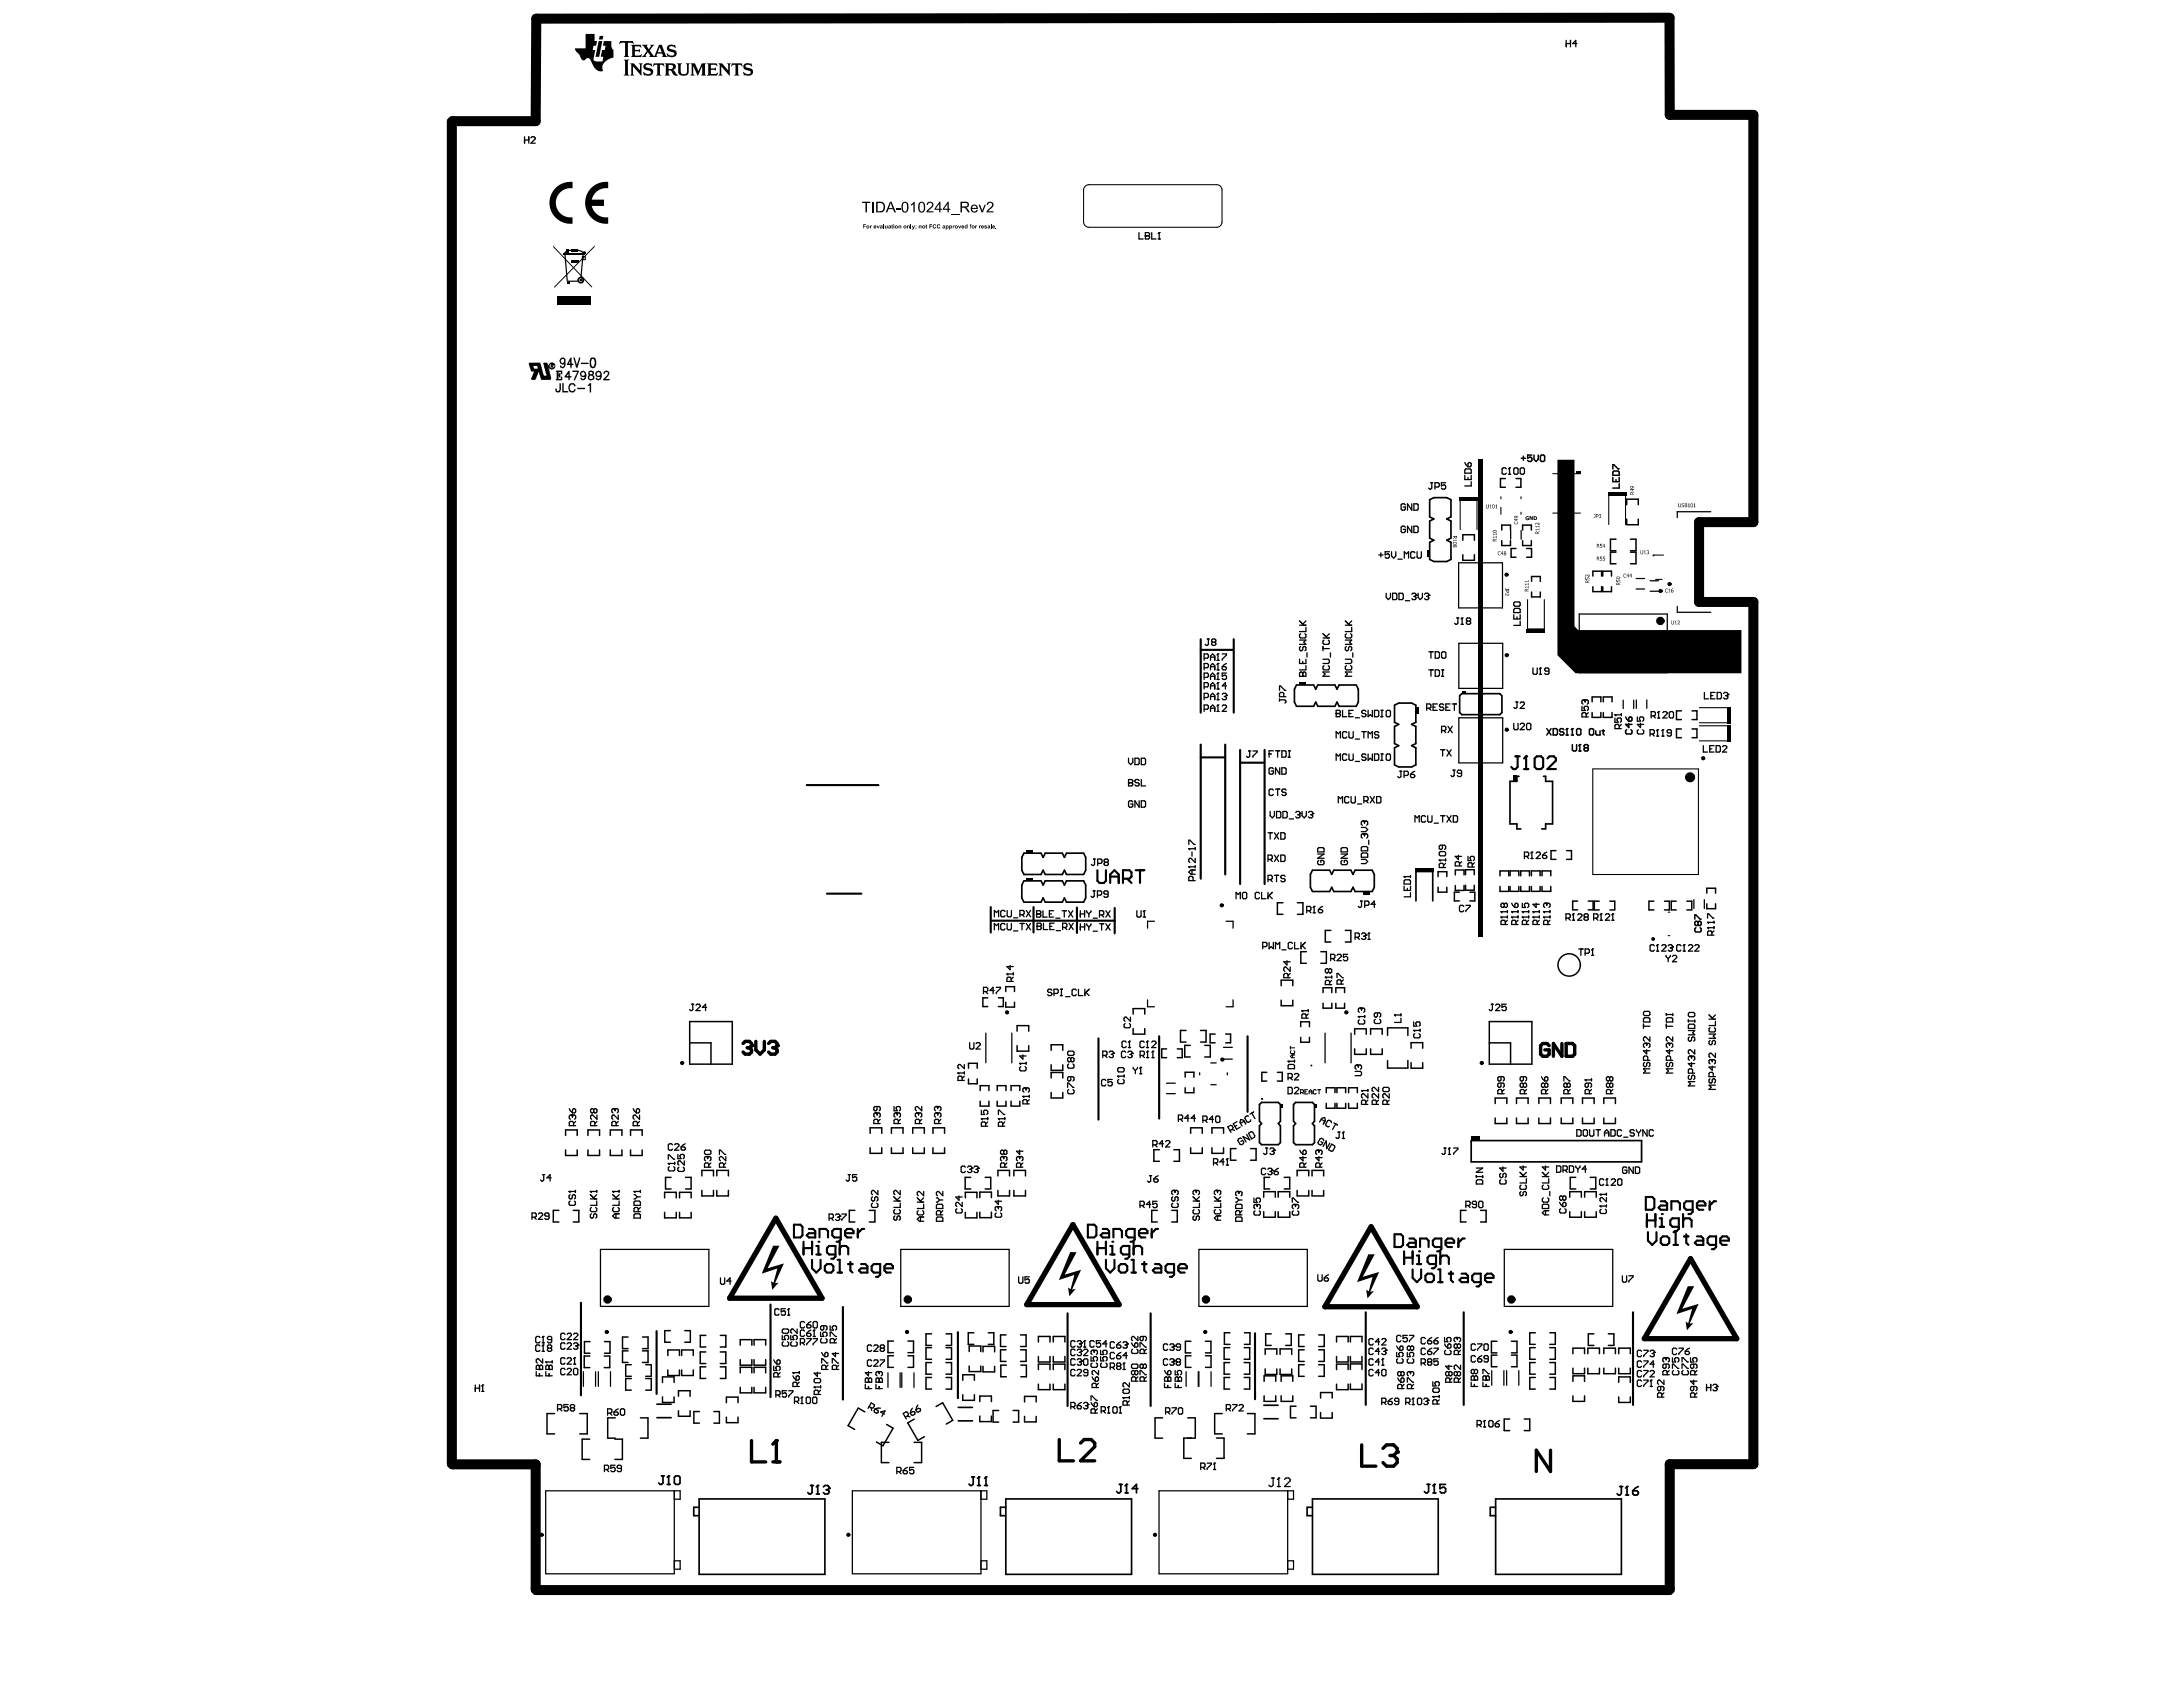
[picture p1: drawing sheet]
<svg xmlns="http://www.w3.org/2000/svg" width="279mm" height="216mm" viewBox="0 0 279 216" stroke-linecap="round" stroke-linejoin="round" font-family="sans-serif">
<path d="M213.7 2.3l-145.1 .1v13.1h-10.7l-.1 171.8 .2 .1h10.6v16.1h145.1v-16.1h10.7v-110.4h-6.9v-10.2h6.9v-52.1h-10.7v-12.4" fill="none" stroke="#000" stroke-width="1.3"/>
<g fill="#000">
<path d="M75 4.3h1.1v1h.3l-.1 .5h-.3l-.1 .5v.1h.3l-.2 1.1v.2l.1 .1 1 .1 .1-.6h-.3v-.2l.2-.7h.3l.1-.5-.3-.1 .1-.5h.9l.1 .7 .2 .4v1l-.7 .2-.5 .4-.2 .5 .1 .6h-.5l-.4-.2-.9-1.4-.3-.1-.3 .3-.3-.1-.4-.7-.5-.5v-.2h1.4zM76.6 5.3h.5l-.4 2h-.5zM76.7 4.6h.5l-.1 .5h-.4zM79.8 7.6h.7l-.1 .2v1.7l.1 .2h-.7l.2-.2v-1.7zM79.4 5.3h1.6l.1 .4-.3-.2h-.4v1.6l.1 .2h-.7l.2-.2v-1.5l-.1-.1h-.3l-.3 .2zM80.8 5.7h1.2l.1 .4-.3-.2-.5 .1v.4h.5l.1-.1v.4l-.2-.1h-.4v.5h.6l.3-.2-.2 .4h-1.2l.1-.2v-1.2zM80.7 8.1h.4l.8 .9v-.7l-.1-.2h.4l-.1 .2v1.4l-1.1-1.2v1l.2 .2h-.5l.1-.2v-1.2zM82.4 8.3l.3-.2 .5 .1 .2-.1 .1 .4-.4-.2h-.4l-.1 .2 .2 .1 .5 .2 .2 .1 .1 .4-.1 .3-.4 .1-.5-.1-.2 .1-.1-.5 .6 .3h.2l.2-.2-.1-.2-.6-.2-.2-.1-.1-.4zM83.7 8.1h1.2l.1 .4-.2-.2h-.3v1.2l.1 .2h-.6l.1-.2v-1.2h-.3l-.2 .2zM85.5 5.9l.3-.2 .5 .1 .1-.1 .1 .5-.3-.2-.3-.1-.2 .1v.2l.8 .3 .1 .5-.2 .2-.2 .1-.6-.1-.2 .1-.1-.5 .5 .3h.4l.1-.2-.1-.2-.7-.2-.1-.3zM86.6 8.1h.7l-.2 .2v.9l.1 .2 .2 .1h.4l.1-.2v-1l-.1-.2h.5l-.1 .2v1l-.2 .3-.7 .1-.4-.2-.1-.2v-1zM88.4 8.1h.5l.5 1 .4-1h.6l-.2 .1v1.3l.2 .2h-.7l.2-.2v-1l-.6 1.2-.6-1.2v1l.2 .2h-.5l.1-.2v-1.3z"/>
<path d="M90.5 8.1h1.2l.1 .4-.3-.2h-.5v.5h.5l.1-.2v.5l-.1-.2h-.5v.5l.6 .1 .3-.2-.1 .4h-1.3l.1-.2v-1.2zM92 8.1h.4l.8 .9v-.7l-.1-.2h.4l-.1 .2v1.4l-1.1-1.2v1l.2 .2h-.5l.1-.3v-1.1zM93.7 8.1h1.2l.1 .4-.2-.2h-.3v1.2l.1 .2h-.6l.1-.2v-1.2h-.3l-.2 .2zM95.2 8.2l.3-.1 .5 .1 .2-.1 .1 .4-.4-.2h-.3l-.2 .1v.1l.7 .3 .2 .1 .1 .5-.2 .2-.3 .1-.5-.1-.2 .1-.1-.5 .5 .3h.4l.1-.2-.1-.2-.6-.1-.2-.2-.1-.4zM76.1 31.4v.2l-5.1 5.2-.1-.1zM71.3 37.9h4.3v1.1h-4.3zM72.3 32.2l.2-.1v.2l-.1 .1h-.2zM72.5 32h.3v.5h-.3zM72.5 36l.2-.1-.1 .2zM72.2 32.4h.2l.3 3.5-.2 .1zM72.7 35.9h1.3v.2h-1.4zM72.6 36h.3v.3h-.3z"/>
<path d="M72.8 32l.4-.1v.2l-.4 .1zM73.2 33.3h.9v.3h-.9zM73.2 31.9h.1v.4h-.1zM73.2 32.1h.7v.2h-.7zM73.2 31.9h.7v.1h-.7zM71 24.1a2.64 2.64 0 0 1 2.3-.8v.8a1.88 1.88 0 0 0-2.2 1.9 1.88 1.88 0 0 0 2.2 1.8v.8a2.68 2.68 0 0 1-2.7-1.5 2.68 2.68 0 0 1 .4-3zM73.8 31.9h.1v.4h-.1zM73.9 32l.6 .1 .2 .3h-.2a.47 .47 0 0 0-.5-.3zM74.6 32.5h.1l-.2 3-.2-.1zM74.5 32.8h.5l-.5 .5zM74.7 33.1l-.1 .1h.2v-.3l.2-.1v.5h-.5zM70.8 31.4l5 5.3-.1 .1-4.9-5.2z"/>
<path d="M75.6 24.1a2.64 2.64 0 0 1 2.2-.8v.8a1.88 1.88 0 0 0-2.1 1.5h1.6v.8h-1.6a1.88 1.88 0 0 0 2.1 1.4v.8a2.68 2.68 0 0 1-2.6-1.5 2.68 2.68 0 0 1 .4-3zM110.5 28.7h.3v.1h-.2v.1h.2v.1h-.2v.2h-.1zM110.3 25.8h1.1v.2h-.4v1.2h-.2v-1.2h-.5zM111.3 28.9h.3l-.1 .1v.2h-.2zM111.6 25.8h.2v1.4h-.2zM112.2 28.9h.1l.1 .2 .1-.2h.1l-.2 .3zM113.1 28.7v.5zM113.3 28.9h.1v.3l.1-.1v-.2h.1v.3h-.1h-.2zM114.1 28.8l.1-.1v.2h.1l-.1 .1 .1 .2h-.2zM115 28.9h.1a.13 .13 0 0 1 .2-.1 .13 .13 0 0 1 .1 .2v.2h-.2v-.3l-.1 .1v.2h-.1zM114.7 26.6h.5v.2h-.5zM116.1 28.9h.1a.13 .13 0 0 1 .2-.1 .13 .13 0 0 1 0 .2v.2h-.1v-.3l-.1 .1v.2h-.1z"/>
<path d="M116.6 28.7v.5zM116.7 28.9h.1l.1 .2 .1-.2h.1l-.2 .5-.2-.1 .2-.1zM116.6 26.1l.5-.3v1.4h-.2v-1.1l-.3 .2zM117.6 28.9h.1a.13 .13 0 0 1 .2-.1 .13 .13 0 0 1 0 .2v.2h-.1v-.3l-.1 .1v.2h-.1zM118.5 28.8l.1-.1v.2h.1l-.1 .1 .1 .2h-.2zM118.7 26l.2-.2h.2a.49 .49 0 0 1 .3 .5 .49 .49 0 0 1-.3 .4l-.3 .3h.7v.2h-.9l.1-.3 .4-.4a.28 .28 0 0 0 .2-.4 .28 .28 0 0 0-.5 0v.1h-.2zM119 28.7h.3v.1h-.2v.1h.2v.1h-.2v.2h-.1zM119.4 28.8a.21 .21 0 0 1 .3-.1 .21 .21 0 0 1 .1 .2h-.1a.14 .14 0 0 0-.2 0 .14 .14 0 0 0 0 .2 .14 .14 0 0 0 .2 0h.1a.25 .25 0 0 1-.4 .1 .25 .25 0 0 1 0-.4zM120 28.8a.21 .21 0 0 1 .2-.1 .21 .21 0 0 1 .1 .2h-.1a.15 .15 0 0 0-.2 0 .15 .15 0 0 0 .1 .2l.2-.1v.1a.26 .26 0 0 1-.4 .1 .26 .26 0 0 1 .1-.4zM122 28.9h.2l-.2 .1v.2zM121.7 27.5h1.1v.1h-1.1zM122.6 28.9h.1l.1 .2 .1-.2h.1l-.1 .3h-.1z"/>
<path d="M124.2 28.7h.1l-.1 .1 .1 .1h-.1v.3l-.1-.3zM124.8 28.9h.3l-.2 .1v.2h-.1zM125.3 28.9h.2l-.1 .1v.2h-.1zM125.2 26.2h.2l.3 .8 .3-.8h.2l-.4 1h-.2zM126 28.9h.3l-.2 .1a.17 .17 0 0 1 .2 .1 .17 .17 0 0 1-.1 .2 .17 .17 0 0 1-.2-.2h.2a.18 .18 0 0 1-.2 0 .18 .18 0 0 1 0-.2zM126.4 25.9l.2-.1h.3a.47 .47 0 0 1 .3 .5 .47 .47 0 0 1-.4 .4l-.3 .3h.7v.2h-.9l.1-.3 .3-.3a.36 .36 0 0 0 .3-.3 .36 .36 0 0 0-.2-.3h-.2l-.2 .2h-.1zM126.8 28.7h.1v.5h-.1zM127.4 29.1l.1 .1zM71.1 47.5l.9-.1v.5l-.2-.1v-.2h-.3v.3l.1-.2h.1v.6h-.1l-.1-.2v.4h.3v-.3h.2l-.1 .5-.8-.1v-.1h.2v-.9zM71.6 49l.2 .1v.8l-.2 .3h-.3h-.2v-.5h.2v.3h.2l.1-.1zM72 49h.1v1h.6v.2h-.7zM73.2 47.5h.9l-.5 1.2h-.1v-.2l.4-.9h-.6z"/>
<path d="M72.9 49.2l.1-.2h.5l.1 .2v.2h-.1l-.1-.2h-.3l-.2 .2v.4l.2 .2h.3l.1-.2 .2 .1-.2 .3h-.5l-.1-.1-.2-.3zM73.4 45.8h.2l.2 .9 .3-.9h.2l-.4 1.3-.2-.1zM73.9 49.6h1v.2h-1zM74.3 46.4h1l.1 .1-1.1 .1zM75.2 49.3l.3-.3h.2v1.2h-.2v-.9l-.3 .1zM77.3 47.6l.2-.2h.2l.3 .2v.4l-.5 .4 .5 .1v.2h-.8v-.2l.6-.6-.1-.3h-.2l-.1 .2h-.2zM199.3 58.8h2.2v21.4l.5 .4h20.9v5.6h-21.2l-2.4-2.3zM186 69.1h.3h.1l.1 .1h-.5v.1zM190.2 64.6l.1 .3a.11 .11 0 0 0 .1 .1 .11 .11 0 0 0 .1-.1v-.3h.1v.3a.18 .18 0 0 1-.2 .2 .18 .18 0 0 1-.2-.2zM190.7 64.6h.1v.4l.1 .1h-.2v-.1v-.3zM191 68.7h.5l.1-.1v.2h-.1h-.3h-.1zM191 68.3h.5l.1-.1v.3l-.1-.1h-.3l-.1 .1z"/>
<path d="M191.4 64.6h.2v.4v.1h-.2l.1-.1v-.3zM191.8 70.6h.3v.1a.18 .18 0 0 0-.3 0 .18 .18 0 0 0 0 .2 .18 .18 0 0 0 .3 0l-.1 .2-.3-.1v-.3zM192.7 75.2v.2h.4v-.1v.2h-.4zM192.7 75.9l.1 .2a.13 .13 0 0 0 .2 .1 .15 .15 0 0 0 0-.3h.1a.19 .19 0 0 1-.1 .3 .19 .19 0 0 1-.2-.1l-.1-.1v.2zM193.8 66.7h.1a.18 .18 0 0 0 0 .3 .18 .18 0 0 0 .3 0 .18 .18 0 0 0 0-.3l.1 .1-.1 .3h-.3zM195.3 66.1h.3h.1v.1a.17 .17 0 0 0-.3 .1 .17 .17 0 0 0 .1 .2v-.2h.2v.2l-.2 .1a.27 .27 0 0 1-.3-.2 .27 .27 0 0 1 .1-.3zM195.1 75.1h.5l.1-.1v.2h-.1h-.3h-.1zM195.1 74.7h.5l.1-.1v.3l-.1-.1h-.3l-.1 .1zM195.1 74.4h.5l.1-.1v.2l-.1-.1h-.3l-.1 .1zM195.8 66.1h.1l.2 .3v-.3h.1v.4h-.1l-.2-.3v.3h-.1zM196.5 67l.2-.1 .2 .2v-.2h.1v.3l-.2-.1a.14 .14 0 0 0-.2-.1 .14 .14 0 0 0 0 .2zM196.5 67.7h.5v-.1v.3v-.1h-.4v.1z"/>
<path d="M196.5 67.4h.5v-.1v.2v-.1h-.4v.1zM202.9 73.6h.2l.2 .2v-.3h.1v.3l-.2-.1a.13 .13 0 0 0-.2-.1 .13 .13 0 0 0 0 .2h-.1zM202.9 73.9h.1v.2h.1a.15 .15 0 0 1 .1-.2 .15 .15 0 0 1 .2 .1 .15 .15 0 0 1-.1 .2 .12 .12 0 0 0 0-.2 .12 .12 0 0 0-.1 0 .12 .12 0 0 0 0 .2h-.3zM204 65.8h.2v.4l-.1 .1h-.1l.1-.1v-.4zM204.7 65.8a.15 .15 0 0 1 .2 0 .15 .15 0 0 1-.1 .2 .16 .16 0 0 1 .1 .3 .16 .16 0 0 1-.2 0v-.1a.1 .1 0 0 0 .1 .1 .1 .1 0 0 0 0-.2 .1 .1 0 0 0-.1 0l.1-.1a.1 .1 0 0 0 0-.2 .1 .1 0 0 0-.1 .1zM204.8 69.6h.3v.1h-.2v.1a.16 .16 0 0 1 .2 .1 .16 .16 0 0 1-.1 .2 .16 .16 0 0 1-.2-.1 .12 .12 0 0 0 .2 0 .12 .12 0 0 0 0-.1 .12 .12 0 0 0-.2 0zM204.8 71.2h.3v.1h-.2v.1a.16 .16 0 0 1 .2 .1 .16 .16 0 0 1-.1 .2 .16 .16 0 0 1-.2-.1 .12 .12 0 0 0 .2 .1 .12 .12 0 0 0 0-.2 .12 .12 0 0 0-.2 0zM205.2 71.2h.2v.1h-.2l.1 .1a.17 .17 0 0 1 .1 .3 .17 .17 0 0 1-.3 0v-.1a.12 .12 0 0 0 .2 .1 .12 .12 0 0 0 0-.2 .12 .12 0 0 0-.1 0zM206.9 74.2v.2h.1a.15 .15 0 0 1 .1-.2 .15 .15 0 0 1 .2 .1 .15 .15 0 0 1 0 .2 .12 .12 0 0 0 0-.2 .12 .12 0 0 0-.2 0 .12 .12 0 0 0 0 .2h-.2zM207.8 73.5l.3-.1v.2a.18 .18 0 0 0-.2-.1 .18 .18 0 0 0 0 .3 .18 .18 0 0 0 .2 0v.1h-.3zM210 70.4v.3a.11 .11 0 0 0 .1 .2 .11 .11 0 0 0 .1-.2v-.3h.1v.3a.18 .18 0 0 1-.2 .2 .18 .18 0 0 1-.1-.2zM210.4 70.5l.2-.1v.5h.1h-.3h.1v-.3z"/>
<path d="M210.8 70.4a.15 .15 0 0 1 .2 0 .16 .16 0 0 1-.1 .3 .16 .16 0 0 1 .1 .2 .16 .16 0 0 1-.2 0v-.1a.11 .11 0 0 0 .1 .1 .11 .11 0 0 0 0-.2v-.1a.1 .1 0 0 0 .1-.1 .1 .1 0 0 0-.1-.1 .1 .1 0 0 0-.1 .1zM213.1 75.4l.3-.1 .1 .2a.18 .18 0 0 0-.3 0 .18 .18 0 0 0 0 .2 .18 .18 0 0 0 .3 0l-.1 .1h-.2l-.1-.1zM213.5 75.4l.2-.1v.5h.1h-.3h.1v-.3zM213.9 79.4l.1 .3a.11 .11 0 0 0 .1 .2 .11 .11 0 0 0 .1-.2v-.3h.1v.3a.18 .18 0 0 1-.2 .2 .18 .18 0 0 1-.2-.2zM214.4 79.5l.1-.1v.5h.1h-.2h.1v-.4zM214.7 79.4a.2 .2 0 0 1 .3 .2 .2 .2 0 0 1-.2 .2l.2 .1h-.3l.1-.2a.13 .13 0 0 0 .1-.2 .13 .13 0 0 0-.2 0zM214.8 64.4h.1v.3a.11 .11 0 0 0 .1 .2 .11 .11 0 0 0 .1-.2v-.3v.3a.18 .18 0 0 1-.1 .2 .18 .18 0 0 1-.2-.2zM215.3 64.5l.2-.1v.1a.11 .11 0 0 0-.2 0 .11 .11 0 0 0 0 .1 .11 .11 0 0 0 .2 0 .18 .18 0 0 1 0 .3 .18 .18 0 0 1-.3 0v-.1a.12 .12 0 0 0 .2 .1 .12 .12 0 0 0 0-.2l-.2-.1zM216 64.5l.2-.1v.5h.1h-.3h.1v-.4zM216.8 64.5l.1-.1v.5h.1h-.2h.1v-.4zM189.3 58.8h.5v61.1h-.5zM98.9 159.4h.9l-1.6 2.9 2.1-.6-1.1 2.5 .5-.1-.9 1-.1-1.1 .3 .2 .5-1.9-2 .7z"/>
<path d="M137 160.2h.8l-1.5 2.9 2.1-.6-1.2 2.5h.5l-.8 .9-.2-1.1 .3 .2 .5-1.8-2 .6zM175.1 160.5h.8l-1.5 2.9 2.1-.6-1.1 2.5 .4-.1-.8 1-.1-1.2 .3 .3 .5-1.9-2 .7zM216 164.6h.8l-1.5 2.9 2.1-.6-1.1 2.5 .4-.1-.8 .9-.2-1.1 .4 .2 .5-1.8-2 .7z"/>
<path d="M82.2 5.7h.7l-.1 .2 .2 .4 .3-.4-.1-.2h.6l-.6 .7 .5 .8 .2-.2 .4-1.3h.4l.5 1.4 .2 .2h-.7l.1-.1v-.3h-.7l-.1 .3 .1 .1h-1l.1-.2-.3-.4-.3 .4 .1 .2h-.6l.7-.8zM84.4 6l-.2 .7h.5z"/>
<path d="M85.1 8.1h1l.3 .1 .1 .2v.3l-.4 .3 .7 .7h-.4l-.2-.1-.3-.6h-.3v.5l.1 .2h-.6l.1-.2v-1.3zM85.6 8.3v.5l.5-.1v-.2l-.1-.2z"/>
<path d="M111 29a.11 .11 0 0 0 .2 0 .11 .11 0 0 0-.2 0zM110.9 29a.2 .2 0 0 1 .4 0 .2 .2 0 0 1-.4 0z"/>
<path d="M111.9 28.9v.1h.2zM111.9 28.9a.19 .19 0 0 1 .2 0 .19 .19 0 0 1 .1 .2h-.3v.1l.2-.1a.19 .19 0 0 1-.3 .1 .19 .19 0 0 1 .1-.3z"/>
<path d="M112.3 26v1h.4a.54 .54 0 0 0 .4-.4 .54 .54 0 0 0-.2-.6zM112.1 25.8h.7a.69 .69 0 0 1 .5 .8 .69 .69 0 0 1-.6 .6h-.6z"/>
<path d="M112.7 29.1v.1h.1l.1-.1zM112.7 28.9a.17 .17 0 0 1 .1-.1 .17 .17 0 0 1 .2 .2v.2h-.1a.14 .14 0 0 1-.2 0 .14 .14 0 0 1 0-.2 .14 .14 0 0 1 .1 0v-.1l-.1 .1z"/>
<path d="M113.8 29.1l.1 .1v-.1zM113.7 28.9a.17 .17 0 0 1 .2-.1 .17 .17 0 0 1 .1 .2v.2h-.1a.15 .15 0 0 1-.2 0 .15 .15 0 0 1 0-.2 .15 .15 0 0 1 .2 0v-.1l-.1 .1z"/>
<path d="M114 26l-.2 .6h.4zM113.9 25.8h.2l.6 1.4h-.2l-.2-.4h-.6l-.1 .4h-.2z"/>
<path d="M114.3 28.7h.2v.1h-.2zM114.3 28.9h.2v.3h-.2z"/>
<path d="M114.6 29a.11 .11 0 0 0 .2 0 .11 .11 0 0 0-.2 0zM114.5 29a.2 .2 0 0 1 .4 0 .2 .2 0 0 1-.4 0z"/>
<path d="M115.7 29a.11 .11 0 0 0 .2 0 .11 .11 0 0 0-.2 0zM115.6 29a.2 .2 0 0 1 .4 0 .2 .2 0 0 1-.4 0z"/>
<path d="M115.7 26l-.2 .6a.39 .39 0 0 0 .4 .5l.2-.2v-.6l-.2-.3zM115.5 26l.4-.2 .3 .2 .1 .4-.1 .5a.44 .44 0 0 1-.5 .3 .44 .44 0 0 1-.3-.5v-.6z"/>
<path d="M117.2 28.9l.1 .1zM117.2 29.1h.1l-.1 .3z"/>
<path d="M117.8 26l-.1 .6a.35 .35 0 0 0 .3 .5 .76 .76 0 0 0 0-1.1zM117.6 26l.1-.1a.52 .52 0 0 1 .6 .1 .52 .52 0 0 1 .1 .6v.3a.44 .44 0 0 1-.6 .3 .44 .44 0 0 1-.3-.5v-.5z"/>
<path d="M118.1 29a.11 .11 0 0 0 .2 0 .11 .11 0 0 0-.2 0zM118 29a.2 .2 0 0 1 .4 0 .2 .2 0 0 1-.4 0z"/>
<path d="M120.2 26.1l-.4 .6h.4zM120.2 25.8h.2v.9h.2v.2h-.2v.3h-.2v-.3h-.6v-.2z"/>
<path d="M120.7 29.1a.1 .1 0 0 0 .2 0 .1 .1 0 0 0-.2 0zM120.7 28.9h.2l.1 .3h-.1a.12 .12 0 0 1-.2 0 .12 .12 0 0 1 .1-.2h.1h-.3z"/>
<path d="M121.1 28.9a.17 .17 0 0 1 .3 .1 .17 .17 0 0 1-.2 .2v.2h-.1zM121.1 29a.11 .11 0 0 0 .2 0 .11 .11 0 0 0-.2 0z"/>
<path d="M121.3 26.1l-.5 .6h.5zM121.3 25.8h.1v.9h.2v.2h-.2v.3h-.1v-.3h-.6v-.2z"/>
<path d="M121.5 28.9h.1l.1-.1a.19 .19 0 0 1 .2 .3 .19 .19 0 0 1-.3 .1v.2h-.1zM121.6 29a.11 .11 0 0 0 .2 0 .11 .11 0 0 0-.2 0z"/>
<path d="M122.3 29a.11 .11 0 0 0 .2 0 .11 .11 0 0 0-.2 0zM122.2 29a.2 .2 0 0 1 .4 0 .2 .2 0 0 1-.4 0z"/>
<path d="M123.2 29h.1v-.1zM123.1 28.9h.1a.18 .18 0 0 1 .1 0 .18 .18 0 0 1 .1 .2h-.2v.1l.2-.1-.1 .1a.2 .2 0 0 1-.2 0 .2 .2 0 0 1 0-.3z"/>
<path d="M123.1 26v.4h.4a.23 .23 0 0 0 .3-.2 .23 .23 0 0 0-.2-.2zM122.9 25.8h.7a.39 .39 0 0 1 .4 .4 .39 .39 0 0 1-.4 .4l.3 .2 .2 .4h-.2l-.5-.6h-.3v.6h-.2z"/>
<path d="M123.5 28.9h.2v-.2h.1v.5a.19 .19 0 0 1-.3 0 .19 .19 0 0 1 0-.3zM123.5 29a.1 .1 0 0 0 .2 0 .1 .1 0 0 0-.2 0z"/>
<path d="M124.4 29a.15 .15 0 0 0 .3 0 .15 .15 0 0 0-.3 0zM124.3 29a.2 .2 0 0 1 .4 0 .2 .2 0 0 1-.4 0z"/>
<path d="M124.5 26.4l-.1 .2h.6a.28 .28 0 0 0-.2-.3 .28 .28 0 0 0-.3 .1zM124.4 26.3l.2-.1h.3l.2 .1 .1 .4h-.8a.3 .3 0 0 0 .2 .4 .3 .3 0 0 0 .4-.2h.1a.5 .5 0 0 1-.7 .2 .5 .5 0 0 1 0-.8z"/>
<path d="M125.7 29h.1zM125.6 28.9a.21 .21 0 0 1 .3 .2h-.2v.1l.2-.1a.2 .2 0 0 1-.3 .1 .2 .2 0 0 1 0-.3z"/>
<path d="M126.5 29.1l.1 .1v-.1zM126.4 28.9a.17 .17 0 0 1 .2-.1 .17 .17 0 0 1 .1 .2v.2h-.1a.15 .15 0 0 1-.2 0 .15 .15 0 0 1 0-.2 .15 .15 0 0 1 .2 0v-.1l-.1 .1z"/>
<path d="M127.1 29h.1v-.1zM127 28.9h.1a.2 .2 0 0 1 .2 .2h-.2v.1l.2-.1a.2 .2 0 0 1-.3 .1 .2 .2 0 0 1 0-.3z"/>
<path d="M67.7 46.5l1.5-.1 .3 1.3 .1 .4h.3v-.2l-.4-1.3 .1-.2h.4l.2 .4 .2-.4h.3l.4 .3-.1 .3a.37 .37 0 0 1-.5 .2h-.1l-.2-.1 .2 .7 .1 .4v.4h-1.2l-.3-1-.2 .2-.2 .8h-.6v-.2l.2-.3 .1-.6h-.3zM70.6 46.7l.1 .1zM70.9 46.7l-.1 .1v.2h.2zM70.4 46.6v.4l.1 .1zM70.6 47v.1h.1v-.1zM68.3 46.8l.1 .4h.4l-.1-.4z"/>
<path d="M71.7 45.9l.1-.1h.4l.2 .1v.9l-.1 .2a.33 .33 0 0 1-.4 .1 .33 .33 0 0 1-.2-.3h.1l.1 .2h.2l.1-.2v-.2l-.3 .1-.2-.2-.1-.4zM71.8 46v.4l.3 .1 .1-.1v-.4z"/>
<path d="M72.6 47.6l.2-.2 .1 .1v.6h.3l-.1 .2h-.2v.4l-.2-.1v-.3h-.4v-.3l.2-.1zM72.7 47.8l-.1 .3h.1z"/>
<path d="M72.9 45.9l.3-.1v.7l.2 .1v.1l-.2 .1v.3h-.2v-.1v-.3h-.4v-.2h.1zM72.9 46.2l-.1 .3h.2z"/>
<path d="M74.3 47.5h.1a.29 .29 0 0 1 .5 0l.2 .3v.4l-.2 .4-.2 .1-.4-.1v-.1v-.2l.2 .2h.2l.1-.1v-.1h-.3l-.2-.2-.1-.4zM74.4 47.7l.1 .4h.3l.1-.2-.1-.1a.2 .2 0 0 0-.1-.1 .2 .2 0 0 0-.2 0z"/>
<path d="M75.4 47.5l.4-.1 .2 .1v.4l-.1 .1 .2 .1v.4l-.1 .1-.5 .1-.3-.2zM75.4 48.2l.1 .3 .4-.1v-.2l-.1-.1h-.3zM75.5 47.6v.3l.3-.1v-.2z"/>
<path d="M75.5 45.9l.2-.1h.4l.2 .1v.8l-.1 .3-.2 .1h-.4l-.1-.3zM75.7 46v.8l.3 .2v-.2a.78 .78 0 0 0 0-.9z"/>
<path d="M76.3 47.6v-.1a.42 .42 0 0 1 .6 0l.1 .3v.5a.35 .35 0 0 1-.5 .3h-.2v-.2l.1-.1 .1 .2h.2l.1-.2h-.4l-.1-.2zM76.4 47.7v.4h.3l.1-.1v-.2l-.1-.2z"/>
<path d="M186.2 68.7l.1 .1h.1v-.1zM186 68.6h.5l-.1 .2a.14 .14 0 0 1-.1 .1 .14 .14 0 0 1-.1-.1l-.2 .2 .2-.2z"/>
<path d="M186 69.5l.1 .1a.14 .14 0 0 0 .2 0 .14 .14 0 0 0 .1-.1zM186 69.4h.2a.19 .19 0 0 1 .2 0 .19 .19 0 0 1 0 .3 .19 .19 0 0 1-.3 0 .16 .16 0 0 1-.1-.1 .16 .16 0 0 1 0-.2z"/>
<path d="M186.3 69.9a.08 .08 0 0 0 .1 0 .08 .08 0 0 0-.1 0zM186 69.9a.1 .1 0 0 0 .2 0 .1 .1 0 0 0-.2 0zM186 69.8v-.1l.2 .1a.14 .14 0 0 1 .2 0 .14 .14 0 0 1 0 .2 .14 .14 0 0 1-.2 0 .16 .16 0 0 1-.2 0 .16 .16 0 0 1 0-.2z"/>
<path d="M191.1 68l.1 .1a.15 .15 0 0 0 .2 0 .15 .15 0 0 0 .1-.2zM191 67.9h.4a.18 .18 0 0 1 .1 .2 .18 .18 0 0 1-.3 .1l-.1-.1z"/>
<path d="M191.1 64.6l-.1 .2a.14 .14 0 0 0 0 .2 .14 .14 0 0 0 .2 0 .14 .14 0 0 0 0-.2v-.2zM191 64.6a.23 .23 0 0 1 .3 .2 .23 .23 0 0 1-.3 .3z"/>
<path d="M191.1 69.1v.1h.2v-.1zM191.1 69h.1l.1 .1 .3-.2-.3 .2v.1l.3 .1h-.6z"/>
<path d="M192.3 70.6l-.2 .2h.2zM192.3 70.6l.1 .2v.2l-.1-.1h-.2z"/>
<path d="M192.6 70.7a.08 .08 0 0 0 .1 0 .08 .08 0 0 0-.1 0zM192.5 70.9a.1 .1 0 0 0 .2 0 .1 .1 0 0 0-.2 0zM192.5 70.6a.14 .14 0 0 1 .2 0 .14 .14 0 0 1 0 .2 .15 .15 0 0 1 0 .2 .15 .15 0 0 1-.2 0 .15 .15 0 0 1 0-.2v-.1z"/>
<path d="M192.9 75.6a.12 .12 0 0 0 .1 .2 .12 .12 0 0 0 .1-.2zM192.7 75.6h.4v.1a.17 .17 0 0 1-.2 .2 .17 .17 0 0 1-.1-.3h-.1z"/>
<path d="M193.8 66.2a.11 .11 0 0 0 .2 0 .11 .11 0 0 0-.2 0zM193.8 66.1l.2-.1a.25 .25 0 0 1 .3 .3l-.2-.2a.17 .17 0 0 1-.2 .2 .17 .17 0 0 1-.1-.2z"/>
<path d="M193.9 66.5l.1 .2v-.2zM193.8 66.4h.3l.2 .1h-.2l-.1 .2z"/>
<path d="M195.2 75.5v.1h.2v-.1zM195.2 75.4h.1l.1 .1 .3-.2-.3 .2v.1l.3 .1h-.6z"/>
<path d="M196.4 66.2v.3a.15 .15 0 0 0 .2-.2 .15 .15 0 0 0-.2-.1zM196.3 66.1h.3l.1 .1a.22 .22 0 0 1 0 .3 .22 .22 0 0 1-.3 0h-.1z"/>
<path d="M196.6 68.1v.2h.1v-.2zM196.6 68h.1l.1 .1 .2-.1-.2 .2v.1h.2h-.5z"/>
<path d="M203 74.4v.1h.2l-.1-.1zM202.9 74.3h.2l.1 .1 .2-.2-.2 .3 .2 .1h-.5z"/>
<path d="M204.4 65.9v.2h.1v-.2zM204.3 65.8h.1a.16 .16 0 0 1 .2 .2 .16 .16 0 0 1-.2 .1l-.1 .2z"/>
<path d="M204.4 69.7v.1h.2v-.1zM204.4 69.6h.1a.16 .16 0 0 1 .2 .1 .16 .16 0 0 1-.1 .2l.1 .2-.2-.2h-.1v.2z"/>
<path d="M204.4 71.3v.2h.2v-.2zM204.4 71.2h.1a.16 .16 0 0 1 .2 .1 .16 .16 0 0 1-.1 .2l.1 .2-.2-.2h-.1v.2z"/>
<path d="M205.3 69.7l-.1 .2h.1zM205.3 69.6l.1 .3v.2l-.1-.2h-.2z"/>
<path d="M206.9 73.9a.18 .18 0 0 0 .1 .2 .18 .18 0 0 0 .3-.1 .17 .17 0 0 0-.1-.2 .17 .17 0 0 0-.2 .1zM206.9 73.9l.2-.1a.19 .19 0 0 1 .2 .1 .19 .19 0 0 1 0 .2 .19 .19 0 0 1-.3 0l-.1-.1z"/>
<path d="M206.9 74.6v.2h.2v-.1zM206.9 74.6h.1l.2 .1 .2-.2-.2 .2v.1l.2 .1h-.5z"/>
<path d="M208.4 73.5l-.2 .2h.2zM208.4 73.4l.1 .3-.1 .2v-.2h-.2z"/>
<path d="M208.7 62.4a.11 .11 0 0 0 .2 0 .11 .11 0 0 0-.2 0zM208.7 62.3l.3-.1a.13 .13 0 0 1 .1 .1 .13 .13 0 0 1 0 .2v-.2h-.2a.17 .17 0 0 1 0 .2 .17 .17 0 0 1-.2 0 .17 .17 0 0 1 0-.2z"/>
<path d="M208.7 63.1v.1h.2v-.1zM208.7 63h.1l.1 .1 .2-.2-.2 .2v.1l.2 .1h-.5z"/>
<path d="M208.7 62.7l.2 .2v-.2zM208.6 62.6h.4h.1v.1h-.1l-.1 .2z"/>
<path d="M208.8 73.5l-.2 .2h.2zM208.8 73.4l.1 .3-.1 .2v-.2h-.3z"/>
<path d="M213.9 75.4l.2-.1v.1l-.2 .1h.1a.16 .16 0 0 1 .2 .2 .16 .16 0 0 1-.2 .2 .16 .16 0 0 1-.1-.3zM213.9 75.7a.1 .1 0 0 0 .2 0 .1 .1 0 0 0-.2 0z"/>
<path d="M215.7 64.5v.1h.2l-.1-.1zM215.7 64.7v.2a.11 .11 0 0 0 .2-.1 .11 .11 0 0 0-.1-.1zM215.6 64.4h.2a.12 .12 0 0 1 .1 .1 .12 .12 0 0 1 0 .1 .14 .14 0 0 1 0 .2 .14 .14 0 0 1-.1 .1h-.2z"/>
<path d="M216.5 64.5l-.1 .1a.15 .15 0 0 0 0 .2 .15 .15 0 0 0 .2 0v-.3zM216.4 64.5a.22 .22 0 0 1 .3 0 .22 .22 0 0 1 0 .3 .21 .21 0 0 1-.3 0 .21 .21 0 0 1 0-.3z"/>
<circle cx="96.2" cy="133.8" r=".22"/>
<circle cx="99.5" cy="133.8" r=".22"/>
<circle cx="99.4" cy="184.4" r=".21"/>
<circle cx="178.8" cy="185.8" r=".21"/>
</g>
<g fill="none" stroke="#000" stroke-width=".16">
<path d="M67.1 17.5v.8M67.1 17.9h.6M67.7 17.5v.8M68 17.6l.1-.1h.3l.1 .1v.2l-.5 .5h.5M200.5 5.2v.8M200.5 5.6h.5M201 5.2v.8M201.8 5.6h-.5l.4-.4v.8M72.1 32.5h2.7M145.8 29.8v.8h.5M146.6 30.2h.1M146.6 29.8h.4l.1 .1-.1 .3 .1 .2-.1 .2h-.4z"/>
<path d="M146.6 30.2h.4M147.4 29.8v.8h.6M148.2 30.6h.3M148.4 29.8h.1M148.4 29.8v.8M148.4 29.8l-.2 .1M187.5 59.2l.4 .5M187.9 59.3l.3-.1 .1 .1v.3l-.1 .1h-.3zM193.2 59.9h.1M193.2 59.9v.8M193.2 59.9l-.1 .1M166.3 79.5l.6 .5"/>
<path d="M167.1 79.5l-.4 .4M172.2 79.5l.5 .5M173 79.5l-.4 .4M176.5 71h.5M176.7 70.7v.6M177.4 75.9v.6l.3 .2 .3-.2v-.6M177.8 70.6h-.5v.4l.3-.1 .2 .1v.3l-.1 .1h-.3l-.1-.1M178.1 70.6v.6l.3 .2 .2-.2v-.6M178.2 75.9h.4l.2 .2v.5l-.2 .1h-.4zM178.9 71.6h.6M179.1 75.9h.4l.1 .2v.5l-.1 .1h-.4zM179.7 71.4v-.8l.3 .3 .3-.3v.8"/>
<path d="M179.9 76.9h.5M179.9 64.6l-.2-.1h-.2l-.2 .1v.6l.2 .1h.2l.2-.1v-.3h-.3M179.9 67.5l-.2-.2h-.2l-.2 .2v.5l.2 .2h.2l.2-.2v-.3h-.3M180.7 76.1l.1-.2h.3l.1 .3M180.7 64.5v.8l-.6-.8v.8M180.7 67.3v.9l-.6-.9v.9M181 76.3h.1M181 67.3h.4l.1 .2v.5l-.1 .2h-.4zM181 64.5h.4l.1 .1v.6l-.1 .1h-.4zM181.1 70.7l-.1-.1h-.3l-.1 .1v.6l.1 .1h.3l.1-.1M181.1 76.3l.1 .2-.1 .2h-.3l-.1-.1M181.2 76.2h.1"/>
<path d="M181.2 76.2l-.1 .1M181.4 70.6v.7l.1 .1h.3l.1-.1v-.7M181.5 75.9v.6l.3 .2 .3-.2v-.6M182.3 76.1l.2-.2h.2l.2 .3M182.6 76.3h.1M182.7 76.3l.2 .2-.2 .2h-.2l-.2-.1M182.9 76.2h.1M182.9 76.2l-.2 .1M183.1 61.8h.3M183.3 61.8v.7l-.2 .1-.3-.1M183.7 62.3h.4l.1-.1v-.3l-.1-.1h-.4v.8M185 61.8h-.5v.4l.3-.1 .2 .1v.3l-.1 .1h-.3l-.1-.1"/>
<path d="M186.5 79.1h.2M186.6 79.1v.7l-.1 .1-.3-.1M186.7 72h5.6v5.8h-5.6zM187 79.9h.3M187.1 79.1h.1M187.1 79.1v.8M187.1 79.1l-.1 .1M187.5 60.1l.1-.1h.6l.1 .1v.5h-.8zM187.5 60.8v.6h.8v-.6M187.8 79.5l-.1-.1 .1-.3h.3l.1 .1-.1 .3M187.8 79.5l-.1 .1 .1 .3h.3l.1-.1-.1-.3M187.8 79.5h.3"/>
<path d="M187.9 61.1v.3M188.3 61.6v.6h-.8M192.8 60l-.1-.1h-.3l-.2 .1v.6l.2 .1h.3l.1-.1M193.1 60.7h.2M193.3 67.9v1.1M193.7 60l.2-.1h.3l.1 .1v.6l-.1 .1h-.3l-.2-.1zM193.7 77.2l.2-.2h.5l.2 .2v.2l-.2 .2h-.5l-.2-.2zM193.7 78l.2-.1h.5l.2 .1v.4h-.9zM193.7 78.7v.5h.9v-.5M194.2 78.9v.3M194.6 60l.1-.1h.3l.1 .1v.6l-.1 .1h-.3l-.1-.1zM194.6 79.5v.5h-.9"/>
<path d="M194.7 67.9v1.1M202.1 78.6h11.3v7.5h-11.3zM209.4 75.4h1.1M209.4 74h1.1M211.2 75.7h1.1M211.2 74.3h1.1M214.7 77.6v.8h4.3M219 65.5h-4.3v.7M144.4 99.8h.4l.2 .1-.2 .3 .2 .2-.2 .2h-.4zM144.4 97v.6l.3 .3 .3-.3v-.6M145.3 97h.4l.1 .2v.5l-.1 .2h-.4zM145.8 99.9l-.1-.1h-.3l-.1 .1 .1 .3h.3l.1 .1-.1 .3h-.3l-.1-.2"/>
<path d="M146.1 99.8v.8h.5M146.1 97h.4l.1 .2v.5l-.1 .2h-.4zM154.1 85.5h.4l.2-.2v-.3l-.2-.1h-.4v.8M154.1 84.2h.4l.2-.1v-.3l-.2-.1h-.4v.8M154.1 86.7h.4l.2-.2v-.2l-.2-.2h-.4v.9M154.1 87.9h.4l.2-.1v-.3l-.2-.1h-.4v.8M154.1 89.3h.4l.2-.2v-.2l-.2-.2h-.4v.8M154.1 90.8h.4l.2-.2v-.2l-.2-.2h-.4v.8M154.5 81.8h.3M154.7 81.8v.7l-.2 .1-.2-.1M154.9 86.5h.6M154.9 84.5v-.5l.3-.3 .3 .3v.5"/>
<path d="M154.9 85.7v-.5l.3-.3 .3 .3v.5M154.9 87v-.6l.3-.3 .3 .3v.6M154.9 88.2v-.6l.3-.2 .3 .2v.6M154.9 89.5v-.5l.3-.3 .3 .3v.5M154.9 91v-.5l.3-.3 .3 .3v.5M154.9 90.6h.6M154.9 89.1h.6M154.9 87.8h.6M154.9 85.3h.6M154.9 84.1h.6M155.2 82.2l-.1-.1 .1-.3h.3l.1 .1-.1 .3M155.2 82.2l-.1 .1 .1 .3h.3l.1-.1-.1-.3"/>
<path d="M155.2 82.2h.3M155.8 85.7h.2M155.8 91h.2M155.8 89.5h.2M155.8 88.2h.2M155.8 87h.2M155.8 84.5h.2M155.9 90.2h.1M155.9 88.7h.1M155.9 87.4h.1M155.9 86.1h.1M155.9 84.9h.1"/>
<path d="M155.9 83.7h.1M155.9 83.7v.8M155.9 84.9v.8M155.9 86.1v.9M155.9 87.4v.8M155.9 88.7v.8M155.9 90.2v.8M155.9 90.2l-.1 .2M155.9 88.7l-.1 .2M155.9 87.4l-.1 .1M155.9 86.1l-.1 .2M155.9 84.9l-.1 .1"/>
<path d="M155.9 83.7l-.1 .1M156.4 85.3h.4l.2 .3-.2 .1h-.2l-.2-.1zM156.4 90.4l.2-.2h.2l.2 .2v.1l-.6 .5h.6M156.4 88.9l.2-.2h.2l.2 .3M156.4 83.7h.6v.1l-.6 .6v.1M156.7 89.1h.1M156.8 89.1l.2 .2-.2 .2h-.2l-.2-.1M157 89h.1M157 89l-.2 .1M157 86.1h-.6v.4l.3-.1 .3 .1v.3l-.2 .2h-.2l-.2-.2M157 87.8h-.6l.4-.4v.8M157 84.9l-.6 .4"/>
<path d="M159.8 96.1h.3M159.9 96.1v.7l-.1 .1-.3-.1M160.4 96.1h.5v.1l-.5 .6v.1M162.4 96.5h.3M163 96.1h-.6v.8M163 98.4l-.2-.1h-.2l-.2 .1v.5l.2 .2h.2l.2-.2v-.2h-.3M163.2 96.1h.6M163.5 96.1v.8M163.8 89.6h.6l.2 .1-.2 .3M163.8 88.3v-.5h.1l.5 .5h.2M163.8 89.4v.3M163.8 98.3v.8l-.6-.8v.8"/>
<path d="M164.1 98.3h.4l.1 .1v.5l-.1 .2h-.4zM164.1 96.1h.4l.1 .1v.6l-.1 .1h-.4zM164.3 89.2v-.4l-.1-.2h-.3l-.1 .2v.4h.8M164.9 96.1h.3M164.9 96.9h.3M165 96.1v.8M166.3 86.1l.2-.1 .2 .1 .3-.1 .1 .1v.4h-.8zM166.3 84.4v.5h.8v-.5M166.3 81.9h.8l-.2 .3 .2 .3h-.8M166.3 80h.8M166.5 81.1l-.2 .1v.3l.2 .1h.5l.1-.1v-.3l-.1-.1M166.5 82.7l-.2 .2v.2l.3 .2 .1-.2v-.2l.3-.2 .1 .2v.2l-.1 .2"/>
<path d="M166.7 86.5h.1M166.7 84.6v.3M166.7 86.1v.4M167.1 85.2v.5h-.8M167.1 80.3v.5h-.8M167.3 83.6v.5M169.3 82.7v.6M169.3 84.4h.7l.1 .1v.3l-.1 .1h-.7M169.3 83h.8M169.3 81.6h.8M169.3 81.1l.6 .5M169.5 85.2l-.2 .1v.3l.2 .1h.5l.1-.1v-.3l-.1-.1"/>
<path d="M169.5 81.9l-.2 .2v.2l.2 .2h.5l.1-.2v-.2l-.1-.2M170.1 86h-.8l.3 .3-.3 .2h.8M170.1 81.1l-.4 .4M170.3 83.6v.5M171 91.3h.1M171 94.4v-.8l.3 .3 .3-.3v.8M171 90.9h.4l.2 .1-.2 .3 .2 .3-.2 .1h-.4zM171 97.3v-.8l.3 .3 .3-.3v.8M171 91.3h.4M171.8 90.9v.8h.6M172.2 84.4h.7l.1 .1v.3l-.1 .1h-.7M172.2 81.9h.8l-.3 .3 .3 .3h-.8"/>
<path d="M172.2 80h.8M172.3 85.2l-.1 .1v.3l.1 .1h.6l.1-.1v-.3l-.1-.1M172.3 82.7l-.1 .2v.2l.3 .2 .1-.2v-.2l.3-.2 .1 .2v.2l-.1 .2M172.3 81.1l-.1 .1v.3l.1 .1h.6l.1-.1v-.3l-.1-.1M172.4 93.8l-.2-.2h-.2l-.2 .2v.5l.2 .1h.2l.2-.1M172.4 96.6l-.2-.1h-.2l-.2 .1v.6l.2 .1h.2l.2-.1M172.6 93.6v.7l.2 .1h.3l.1-.1v-.7M172.6 96.5v.7l.2 .1h.3l.1-.1v-.7M172.6 91.3h.3M173 86h-.8l.3 .3-.3 .2h.8M173 80.3v.5h-.8M173.1 83.6v.5"/>
<path d="M173.2 90.9h-.6v.8h.6M173.5 91.9h.5M173.5 94.6h.5M173.5 97.4h.5M174.3 93.6h.5M174.6 93.6v.8M174.8 96.6l-.1-.1h-.3l-.1 .1 .1 .3h.3l.1 .1-.1 .3h-.3l-.1-.1M174.8 91l-.1-.1h-.3l-.1 .1 .1 .3h.3l.1 .2-.1 .2h-.3l-.1-.1M175.1 90.9v.8l.3-.2 .2 .2v-.8M175.1 94.4v-.8l.3 .3 .2-.3v.8M175.1 96.5v.8l.3-.3 .2 .3v-.8M175.9 90.9h.4l.2 .1v.6l-.2 .1h-.4z"/>
<path d="M175.9 96.5h.4l.2 .1v.6l-.2 .1h-.4zM176.5 93.8l-.2-.2h-.2l-.2 .3 .2 .1h.2l.2 .3-.2 .1h-.2l-.2-.1M176.7 91.7h.3M176.7 90.9h.3M176.7 96.5h.3M176.7 97.3h.3M176.9 90.9v.8M176.9 96.5v.8M177.4 91l.2-.1h.2l.2 .1v.6l-.2 .1h-.2l-.2-.1zM177.4 96.6l.2-.1h.2l.2 .1v.6l-.2 .1h-.2l-.2-.1zM179.2 98.7h.2M179.3 98.7v.7l-.1 .1-.3-.1"/>
<path d="M179.7 99.2h.4l.2-.1v-.3l-.2-.1h-.4v.8M180.5 99.1h.4l.2 .3-.2 .1h-.2l-.2-.1zM181.1 98.7l-.6 .4M182.6 90.6h.4l.1-.1v-.3l-.1-.1h-.4v.8M182.9 85.7h.5M182.9 83.4h.5M182.9 90.6l.2 .3M183.1 83.4v.8M183.1 85.7v.8M183.4 90.5h.3M183.7 85.7h.4l.1 .2v.5l-.1 .1h-.4zM183.7 83.4h.4l.1 .2v.5l-.1 .1h-.4z"/>
<path d="M184 90.1h-.6v.8h.6M184.4 95.9h.5M184.5 83.6l.1-.2h.3l.2 .2v.5l-.2 .1h-.3l-.1-.1zM184.5 86.5h.3M184.5 85.7h.3M184.5 93.5h.4l.2-.1v-.3l-.2-.1h-.4v.8M184.6 85.7v.8M184.6 95.9v.9M184.8 90.2l-.2-.1h-.2l-.2 .1 .2 .3h.2l.2 .1-.2 .3h-.2l-.2-.1M184.8 93.5l.3 .3M185.1 90.5h.2M185.2 95.9l.5 .9"/>
<path d="M185.3 93l.6 .8M185.6 90.1h-.5v.8h.5M185.7 95.9l-.5 .9M185.9 90.1h.5M185.9 93l-.6 .8M186 98.6h.3M186.1 98.6v.6l-.1 .2-.3-.2M186.1 90.1v.8M186.7 82.3h5.6v5.8h-5.6zM186.7 91.9h5.6v5.7h-5.6zM187.1 99h-.4l-.2-.2 .2-.2h.2l.2 .1v.5l-.2 .2h-.2l-.2-.2M193.7 92.6v.7l.2 .1h.3l.1-.1v-.7"/>
<path d="M194 89.8h.3M194.2 89.8v.7l-.2 .2-.3-.2M194.6 92.7l.1-.1h.3l.1 .1v.1l-.5 .6h.5M194.6 90l.1-.2h.3l.1 .2v.1l-.5 .6h.5M195.4 92.7l.1-.1h.3l.1 .1v.6l-.1 .1h-.3l-.1-.1zM196.2 85.5v.7l.1 .1h.3l.1-.1v-.7M197 86.3h.3M197.2 85.5h.1M197.2 85.5v.8M197.2 85.5l-.2 .1M198.2 85.9h-.4l-.1-.1 .1-.3h.3l.1 .1v.6l-.1 .1h-.3l-.1-.1M202.5 90.4v.5h.4l-.2-.2 .2-.3h.3l.1 .1v.3l-.1 .1"/>
<path d="M202.7 89.6h.1M202.7 89.6l-.2 .1v.3l.1 .1M202.7 89.6l.2 .1M202.9 89.7l.1-.1 .3 .1v.3l-.1 .1M202.9 89.7v.1M203 91.8v-.5l-.1-.1h-.3l-.1 .1v.5h.8M203.3 91.2l-.3 .3M206.7 91.5h.1M206.7 91.9v.5h.4l-.1-.2 .1-.3h.3l.1 .1v.3l-.1 .1M206.7 91.5h.8M206.7 91.5l.1 .1M207.2 93.3v-.5l-.1-.1h-.3l-.1 .1v.5h.8"/>
<path d="M207.5 92.7l-.3 .3M207.5 91.3v.3M207.8 89.6v1.1M209.1 89.6v1.1M209.4 89.6v1.1M209.6 91.8v.5h.4l-.2-.3 .2-.2h.2l.2 .1v.3l-.2 .1M209.7 93.4l-.1 .1v.3l.1 .1h.5l.2-.1v-.3l-.2-.1M210 92.6v.5l-.4-.4h.8M210.8 89.6v1.1M211.2 93.9h.4l.1-.1v-.3l-.1-.1h-.4v.8M211.3 91.6h.4l.2-.1v-.3l-.2-.1h-.4v.8M211.5 93.9l.2 .3"/>
<path d="M211.6 91.6l.3 .3M212 94.2h.3M212.1 93.4h.1M212.1 93.4v.8M212.1 91.9h.3M212.1 93.4l-.1 .1M212.3 91.1h.1M212.3 91.1l-.2 .1M212.3 91.1v.8M212.7 94.2h.3M212.8 93.4h.1M212.8 93.4l-.1 .1"/>
<path d="M212.8 91.2l.2-.1h.2l.2 .1v.1l-.6 .6h.6M212.8 93.4v.8M213.6 91.2l.2-.1h.3l.1 .1v.6l-.1 .1h-.3l-.2-.1zM213.9 93.8h-.4l-.1-.1 .1-.3h.3l.1 .1v.6l-.1 .1h-.3l-.1-.1M218 95.4v.8h.6M218.1 88.6v.8h.6M218.8 95.8h.3M219 89h.2M219.4 95.4h-.6v.8h.6M219.5 88.6h-.5v.8h.5M219.6 95.4h.5l.1 .2v.5l-.1 .1h-.5zM219.8 88.6h.4l.1 .2v.5l-.1 .1h-.4z"/>
<path d="M220.5 95.6l.1-.2h.3l.1 .2v.1l-.5 .5h.5M220.6 88.8l.1-.2h.3l.1 .3M220.9 89h.1M221 89l.1 .2-.1 .2h-.3l-.1-.1M221.1 88.9h.1M221.1 88.9l-.1 .1M127.3 119v-.8l.2 .3 .3-.3v.8M127.3 117.3v-.8l.2 .3 .3-.3v.8M128.6 118.3l-.1-.1h-.3l-.1 .1v.6l.1 .1h.3l.1-.1M128.6 116.7l-.1-.2h-.3l-.1 .2v.5l.1 .1h.3l.1-.1M128.9 118.2v.7l.1 .1h.3l.1-.1v-.7M128.9 116.5v.7l.1 .1h.3l.1-.1v-.7"/>
<path d="M129.7 119.1h.6M129.7 117.5h.6M130.5 118.2h.6M130.5 117.1h.4l.2-.2v-.2l-.2-.2h-.4v.8M130.8 118.2v.8M130.8 117.1l.3 .2M131.4 118.2l.5 .8M131.4 116.5l.5 .8M131.9 118.2l-.5 .8M131.9 116.5l-.5 .8M132.7 117h.1M132.7 117h.4"/>
<path d="M132.7 116.6h.4l.1 .1-.1 .3 .1 .2-.1 .2h-.4zM132.7 118.6h.1M132.7 118.1h.4l.2 .2-.2 .3 .2 .2-.2 .2h-.4zM132.7 118.6h.4M133.5 116.6v.8h.5M133.5 118.1v.9h.6M134.3 117h.3M134.4 118.6h.2M134.9 116.6h-.6v.8h.6M134.9 118.1h-.5v.9h.5M135.1 117.5h.6M135.2 119.1h.5"/>
<path d="M135.9 116.6h.6M136 118.7h.4l.1-.1v-.3l-.1-.2h-.4v.9M136.2 116.6v.8M136.3 118.7l.2 .3M136.8 116.6l.5 .8M136.8 118.1l.6 .9M137.3 116.6l-.5 .8M137.4 118.1l-.6 .9M138.3 116.6v.8M138.3 117h.5M138.3 118.2v.8M138.3 118.6h.5"/>
<path d="M138.8 116.6v.8M138.8 118.2v.8M139.1 116.6v.1l.3 .3M139.1 118.2v.2l.3 .2M139.4 117v.4M139.4 118.6v.4M139.6 116.6v.1l-.2 .3M139.6 118.2v.2l-.2 .2M139.9 117.5h.6M139.9 119.2h.6M139.9 114h.3M140 109.9h.2"/>
<path d="M140 114v.7l-.1 .1-.3-.1M140.1 109.9v.7l-.1 .2-.3-.2M140.5 114.6h.4l.1-.2v-.2l-.1-.2h-.4v.8M140.5 110.5h.4l.1-.1v-.3l-.1-.2h-.4v.9M140.7 117.1h.4l.2-.1v-.3l-.2-.1h-.4v.8M140.7 118.2h.6M141 117.1l.3 .3M141 118.2v.8M141.5 110.4l-.2-.2 .2-.3h.2l.2 .2-.2 .3M141.5 110.4l-.2 .1 .2 .3h.2l.2-.2-.2-.2M141.5 110.4h.2M141.5 116.6l.6 .8"/>
<path d="M141.5 118.2l.6 .8M141.8 114.4h-.4l-.1-.1 .1-.3h.3l.1 .2v.5l-.1 .1h-.3l-.1-.1M142.1 116.6l-.6 .8M142.1 118.2l-.6 .8M144.4 100.2h.1M144.4 100.2h.4M145 102.6l-.2-.1h-.2l-.2 .1v.6l.2 .1h.2l.2-.1v-.3h-.3M145.5 116.5v.7l.1 .2h.3l.1-.2v-.7M145.8 102.5v.8l-.5-.8v.8M146.1 102.5h.4l.1 .1v.6l-.1 .1h-.4zM146.3 117.4h.3M146.5 116.5h.1"/>
<path d="M146.5 116.5v.9M146.5 116.5l-.2 .2M147.8 117.9h-.9v.9M152.2 110.9h.1M152.2 108.6h.1M152.2 108.1v-.6h.1l.5 .6h.2M152.2 110.9h.8M152.2 110.9l.1 .2M152.2 108.6h.8M152.2 108.6l.1 .2M152.6 109v.6M152.6 111.3v.6"/>
<path d="M152.7 112.7v-.4l-.1-.1h-.3l-.1 .1v.4h.8M153 109.8v.6l-.6-.6h-.1l-.1 .2v.3l.1 .1M153 111.3h-.6l-.2 .3 .2 .3h.6M153 108.5v.3M153 110.8v.3M156.9 117.9h.9v.9M158.2 115v-.8l.3 .3 .2-.3v.8M159 114.3l.2-.1h.2l.2 .1v.6l-.2 .1h-.2l-.2-.1zM161.2 114.3l-.1-.1h-.3l-.1 .1v.6l.1 .1h.3l.1-.1M161.5 114.2v.8h.5M162.3 114.2v.8M162.3 110h.4l.1-.2v-.2l-.1-.2h-.4v.9"/>
<path d="M162.3 112.6h.4l.1-.2v-.2l-.1-.2h-.4v.8M162.3 106.6h.5M162.4 114.6l.4 .4M162.6 103.8v.6l.2 .3 .3-.3v-.6M162.6 112.6l.2 .2M162.6 110l.2 .3M162.6 106.6v.8M162.8 114.2l-.5 .5M163 101.1l-.2-.1h-.2l-.2 .1v.6l.2 .1h.2l.2-.1M163.1 112h.6M163.1 109.4l.6 .9M163.1 106.6l.6 .8"/>
<path d="M163.2 101h.6M163.4 103.8h.4l.1 .2v.5l-.1 .2h-.4zM163.4 112v.8M163.5 101v.8M163.7 109.4l-.6 .9M163.7 106.6l-.6 .8M163.9 106.6h.4l.2 .1v.6l-.2 .1h-.4zM163.9 109.4h.4l.2 .2v.5l-.2 .2h-.4zM164.2 103.8h.4l.1 .2v.5l-.1 .2h-.4zM164.5 112.2l-.2-.2h-.2l-.2 .2 .2 .2h.2l.2 .2-.2 .2h-.2l-.2-.1M164.6 101.1l-.1-.1h-.3l-.1 .1 .1 .3h.3l.1 .1-.1 .3h-.3l-.1-.1M165 104.8h.6"/>
<path d="M165.8 104l.2-.2h.2l.2 .3M166.1 104.3h.1M166.2 104.3l.2 .1-.2 .3h-.2l-.2-.2M166.4 104.1h.1M166.4 104.1l-.2 .2M166.7 103.8v.6l.2 .3 .3-.3v-.6M167.2 116.5h.4l.2-.1v-.3l-.2-.1h-.4v.8M167.5 104l.1-.2h.3l.1 .3M167.5 116.5l.3 .3M167.7 104.3h.2M167.9 104.3l.1 .1-.1 .3h-.3l-.1-.2M168 104.1h.1"/>
<path d="M168 104.1l-.1 .2M168.1 116.8h.2M168.2 116h.1M168.2 116l-.1 .1M168.2 116v.8M168.6 108.6l.2-.1h.5l.2 .1v.4h-.9zM168.6 109.3h.9l-.9 .5h.9M168.7 116.4h.4l.2 .3-.2 .1h-.2l-.2-.1zM168.8 110.1l-.2 .2v.2l.2 .2h.5l.2-.2v-.2l-.2-.2h-.2v.3M169.3 116l-.6 .4M171.3 102.8v-.9l.3 .3 .2-.3v.9M171.6 109.3h.9l-.9 .5h.9"/>
<path d="M171.6 108.6l.2-.1h.5l.2 .1v.4h-.9zM171.8 110.1l-.2 .2v.2l.2 .2h.5l.2-.2v-.2l-.2-.2h-.2v.3M172.6 102.1l-.1-.2h-.3l-.1 .2v.5l.1 .2h.3l.1-.2M172.9 101.9v.7l.2 .2h.2l.2-.2v-.7M173.4 120h.5l.1-.2v-.3l-.1-.1h-.5v.8M173.7 120l.3 .2M173.7 102.9h.6M174.1 115.3h.3M174.2 108.5l.2-.2h.5l.1 .2v.4h-.8zM174.2 110h.6l.2 .3-.2 .2h-.6M174.2 109.3l.2-.1h.5l.1 .1v.4h-.8zM174.2 105.9h.6l.2 .3-.2 .2h-.6"/>
<path d="M174.3 119.5l.1-.1h.3l.1 .3M174.3 115.3v.7l-.2 .1-.2-.1M174.5 106.7h.1M174.5 105.1h.1M174.5 106.7l.1 .1M174.5 106.7l-.3 .1v.3l.2 .2M174.5 105.1l-.3 .1v.3l.2 .1M174.5 105.1l.1 .1M174.5 119.8h.2M174.6 102.5h.4l.1-.1v-.3l-.1-.2h-.4v.9M174.6 106.8l.2-.1 .2 .1v.3l-.1 .2M174.6 105.2l.2-.1 .2 .1v.3l-.1 .1"/>
<path d="M174.6 105.2v.1M174.6 106.8v.2M174.7 115.9h.4l.1-.2v-.2l-.1-.2h-.4v.8M174.7 119.8l.1 .2-.1 .2h-.3l-.1-.1M174.8 119.7h.1M174.8 119.7l-.1 .1M174.8 102.5l.3 .3M175.2 107.5v.6M175.2 119.4h.1M175.2 119.4v.8M175.2 119.4l-.1 .1M175.4 101.9l.5 .9"/>
<path d="M175.9 101.9l-.5 .9M176 115.7h-.5l.4-.4v.8M176.2 101.9h.4l.1 .2v.5l-.1 .2h-.4zM179.7 112.2h.1M179.7 112.7l.1-.1h.6l.1 .1v.4h-.8zM179.7 113.4v.6h.8v-.6M179.7 112.2h.8M179.7 112.2l.1 .1M180.1 113.7v.3M180.5 112.1v.2M180.5 114.2v.6h-.8M181.1 105.2v-.8l.3 .3 .2-.3v.8"/>
<path d="M182.5 104.5l-.2-.1h-.2l-.2 .1v.6l.2 .1h.2l.2-.1M182.7 104.4v.7l.2 .1h.2l.2-.1v-.7M183.6 105.3h.5M184.2 110.1h.1M184.2 109.1l.1-.1h.6l.1 .1v.3l-.1 .1h-.6l-.1-.1zM184.2 110.1l.1 .1M184.2 110.1h.8M184.4 104.4h.5M184.6 108.2v.4l-.1 .1-.3-.1v-.3l.1-.1h.6l.1 .1v.3l-.1 .1M184.6 104.4v.8M184.8 111v-.4l-.2-.1h-.3l-.1 .1v.4h.8M185 109.9v.3"/>
<path d="M185 110.5l-.2 .3M185.2 104.4l.5 .8M185.7 104.4l-.5 .8M186 104.4h.4l.2 .1v.6l-.2 .1h-.4zM186.7 109.5v.5l-.4-.4h.8M186.8 110.8v-.4l-.1-.1h-.3l-.1 .1v.4h.8M187.1 110.3l-.3 .3M187.3 116l-.1-.1h-.3l-.1 .1v.5l.1 .2h.3l.1-.2M187.6 115.9h.6v.1l-.6 .5v.2M187.9 109.6v.5h.4l-.1-.2 .1-.3h.3l.1 .1v.3l-.1 .1M188.4 111v-.4l-.1-.2h-.3l-.1 .2v.4h.8M188.7 110.4l-.3 .3"/>
<path d="M192.1 117.4h.1M192.1 116.7h.1M192.1 117.4h.8M192.1 117.4l.1 .1M192.1 116.7h.8M192.1 116.7l.1 .1M192.5 115.7v.3M192.5 115.7l-.1-.1-.3 .1v.3l.1 .1 .3-.1M192.5 115.7l.2-.1 .2 .1v.3l-.1 .1-.3-.1M192.7 118.3v-.4l-.2-.1h-.3l-.1 .1v.4h.8M192.9 117.8l-.2 .2M192.9 116.5v.3"/>
<path d="M192.9 117.2v.3M193.5 117.4h.1M193.5 116.7h.1M193.5 117.4h.8M193.5 117.4l.1 .1M193.5 116.7h.8M193.5 116.7l.1 .1M193.5 115.6l.4 .5M193.9 115.7l.3-.1 .1 .1v.3l-.1 .1h-.3zM194 118.3v-.4l-.1-.1h-.3l-.1 .1v.4h.8M194.3 117.8l-.3 .2M194.3 116.5v.3"/>
<path d="M194.3 117.2v.3M194.8 117.4h.1M194.8 116.7h.1M194.8 115.6v.5h.4l-.1-.2 .1-.3h.3l.2 .1v.3l-.2 .1M194.8 117.4l.2 .1M194.8 117.4h.9M194.8 116.7h.9M194.8 116.7l.2 .1M195.1 109.6h.4l.2-.1v-.3l-.2-.1h-.4v.8M195.4 118.3v-.4l-.2-.1h-.2l-.2 .1v.4h.9M195.4 109.6l.3 .3M195.7 116.5v.3"/>
<path d="M195.7 117.2v.3M195.7 117.8l-.3 .2M195.9 109.9h.3M196.1 109.1h.1M196.1 109.1l-.2 .1M196.1 109.1v.8M196.2 117.4h.1M196.2 116.7h.1M196.2 117.4h.8M196.2 116.7h.8M196.2 117.4l.1 .1M196.2 116.7l.1 .1"/>
<path d="M196.6 109.2l.1-.1h.3l.2 .1v.1l-.6 .6h.6M196.6 115.6v.5l-.4-.4h.8M196.7 118.3v-.4l-.1-.1h-.3l-.1 .1v.4h.8M197 117.8l-.3 .2M197 116.5v.3M197 117.2v.3M197.4 109.5h.4l.2 .2-.2 .2h-.2l-.2-.2zM197.6 117.4h.1M197.6 116.7h.1M197.6 117.4l.1 .1M197.6 117.4h.8M197.6 116.7h.8"/>
<path d="M197.6 116.7l.1 .1M197.8 115.6h.1M197.8 115.6l-.2 .1v.3l.1 .1M197.8 115.6l.2 .1M198 109.1l-.6 .4M198 115.7l.1-.1 .3 .1v.3l-.2 .1M198 115.7v.2M198.1 118.3v-.4l-.1-.1h-.3l-.1 .1v.4h.8M198.4 117.8l-.3 .2M198.4 116.5v.3M198.4 117.2v.3M200.4 117.5h.4l.2-.1v-.3l-.2-.1h-.4v.8"/>
<path d="M200.7 117.5l.3 .3M201.2 117.8h.3M201.4 117h.1M201.4 117v.8M201.4 117l-.2 .1M201.9 117.1l.2-.1h.2l.2 .1v.1l-.6 .6h.6M202.9 117.4l-.2 .1 .2 .3h.3l.1-.2-.1-.2M202.9 117.4l-.2-.2 .2-.2h.3l.1 .1-.1 .3M202.9 117.4h.3M204 117.5h.4l.1-.1v-.3l-.1-.1h-.4v.8M204.2 117.5l.3 .3M204.8 117.8h.3"/>
<path d="M204.9 117h.1M204.9 117l-.1 .1M204.9 117v.8M205.5 117.1l.1-.1h.3l.1 .1v.1l-.5 .6h.5M206.3 117.8h.3M206.4 117h.1M206.4 117v.8M206.4 117l-.1 .1M216.8 115.1v1.2M218.1 115.1v1.2M218.6 118.7h.1M218.6 118h.1"/>
<path d="M218.6 117.5v-.5h.1l.5 .5h.2M218.6 118l.1 .2M218.6 118.7l.1 .2M218.6 118.7h.8M218.6 118h.8M219.1 119.7v-.4l-.1-.2h-.3l-.1 .2v.4h.8M219.4 119.1l-.3 .3M219.4 117.9v.3M219.4 118.6v.3M88.5 128.5h.3M88.7 128.5v.7l-.2 .1-.2-.1M89.1 128.7l.1-.2h.3l.1 .2v.1l-.5 .5h.5"/>
<path d="M90.4 128.9h-.5l.4-.4v.8M122.6 137.3h.1M122.6 137.3h.8M122.6 137.3l.1 .2M123.2 138.3v-.4l-.2-.2h-.3l-.1 .2v.4h.8M123.4 136.2v.6l-.5-.6-.3 .2v.2l.1 .2M123.4 137.7l-.2 .3M123.4 137.2v.3M124.1 133.4v.7l.1 .2h.3l.1-.2v-.7M124.9 133.6l.2-.2h.2l.2 .2v.1l-.6 .6h.6M125.9 126.9h.4l.1-.1v-.3l-.1-.1h-.4v.8M126.1 126.9l.3 .3"/>
<path d="M126.2 132.2v3.8M127.2 126.8h-.5l.4-.4v.8M127.5 126.4h.6v.1l-.6 .5v.2M128.9 124.7h.1M128.9 124.7l.1 .1M128.9 124.7h.8M129.3 123.6v.5l-.4-.4h.8M129.4 125.6v-.4l-.1-.1h-.3l-.1 .1v.4h.8M129.5 132.2v3.8M129.7 125.1l-.3 .2M129.7 124.5v.3M130.5 136.1h.1"/>
<path d="M130.5 136.1h.8M130.5 136.1l.1 .1M130.6 136.5l-.1 .1v.3l.1 .1h.6l.1-.1v-.3l-.1-.1M130.9 135v.5l-.4-.4h.8M131.2 139.2h.1M131.2 139.2l-.3 .2v.2l.2 .2M131.2 139.2l.1 .2M131.3 139.4l.2-.2 .2 .2v.2l-.1 .2M131.3 136v.2M131.3 139.4v.1M134.6 126.7l-.1-.1h-.3l-.1 .1 .1 .3h.3l.1 .1-.1 .3h-.3l-.1-.1M134.9 127.1h.4l.1-.1v-.3l-.1-.1h-.4v.8"/>
<path d="M135.7 126.6h.3M135.7 127.4h.3M135.9 126.6v.8M136.4 127.6h.5M136.6 139.2v-.6h.2l.5 .6h.2M136.6 134.7l.2-.2h.5l.2 .2v.2l-.2 .2h-.5l-.2-.2zM136.8 136.2l-.2 .1v.3l.2 .1h.5l.2-.1v-.3l-.2-.1M136.8 139.4l-.2 .2v.2l.2 .2h.5l.2-.2v-.2l-.2-.2M137.1 137.8v.4l-.2 .1-.3-.1v-.3l.2-.1h.5l.2 .1v.3l-.2 .1M137.1 135.5l-.2-.2-.3 .2v.3l.2 .1 .3-.1M137.1 135.5l.1-.2 .3 .2v.3l-.2 .1-.2-.1M137.1 135.5v.3"/>
<path d="M137.8 126.7l-.2-.1h-.2l-.2 .1v.6l.2 .1h.2l.2-.1M138 126.6v.8h.6M138.8 126.6v.8M139 127l.4 .4M139.4 126.6l-.6 .5M141.1 135.1h.4l.2-.2v-.2l-.2-.2h-.4v.8M141.4 135.1l.3 .2M141.5 138.3l-.1-.2h-.3l-.1 .2v.5l.1 .2h.3l.1-.2M142 134.7l.1-.2h.3l.1 .3M142.2 134.9h.2M142.4 138.1h-.6v.5l.3-.2 .3 .2v.2l-.2 .2h-.3l-.1-.2M142.4 134.9l.1 .2-.1 .2h-.3l-.1-.1"/>
<path d="M142.5 134.8h.1M142.5 134.8l-.1 .1M143.1 137.7h.1M143.1 136.8l.1-.2h.5l.2 .2v.2l-.2 .2h-.5l-.1-.2zM143.1 137.7h.8M143.1 137.7l.1 .2M143.2 138.1l-.1 .2v.2l.1 .2h.5l.2-.2v-.2l-.2-.2M143.9 137.6v.3M144 131l-.1 .1v.3l.1 .1h.5l.2-.1v-.3l-.2-.1M144.1 134.7l-.2-.2h-.2l-.2 .2v.5l.2 .2h.2l.2-.2M144.2 133.4l-.2-.2h-.3l-.1 .2v.5l.1 .2h.3l.2-.2M144.4 134.7l.1-.2h.3l.1 .3"/>
<path d="M144.4 134.1h.3M144.6 133.2h.1M144.6 133.2v.9M144.6 133.2l-.2 .2M144.6 134.9h.2M144.7 130.2v.5l-.6-.5-.2 .1v.3l.1 .1M144.8 134.9l.1 .2-.1 .3h-.3l-.1-.2M144.9 134.8h.1M144.9 134.8l-.1 .1M145 136.6v.1l.3 .3M145.3 137v.4M145.6 136.6v.1l-.3 .3"/>
<path d="M145.9 137.4h.2M145.9 135.1h.4l.2-.2v-.2l-.2-.2h-.4v.9M146 136.6h.1M146 136.6v.8M146 136.6l-.1 .1M146.2 135.1l.3 .3M146.5 133.4l-.2-.2h-.3l-.1 .2v.5l.1 .2h.3l.2-.2M146.7 134.1h.3M146.7 135.4h.3M146.9 133.2h.1M146.9 133.2v.9M146.9 133.2l-.2 .2"/>
<path d="M146.9 128v.8h.9M146.9 134.5h.1M146.9 134.5v.9M146.9 134.5l-.2 .2M147.4 133.4l.1-.2h.3l.2 .2v.1l-.6 .6h.6M147.4 135.4h.3M147.6 134.5h.1M147.6 134.5l-.2 .2M147.6 134.5v.9M149.3 140h1.1M149.3 138.6h1.1M153.5 137.3v.3"/>
<path d="M155 138.8h.7M155 136h.7M156.6 135.5h1.1M156.6 134h1.1M157.1 137.3v.3M157.8 128v.8h-.9M161.6 121.1h.4l.2-.1v-.3l-.2-.1h-.4v.8M162.4 120.6v.8l.3-.3 .3 .3v-.8M163.2 121.4v-.8l.3 .3 .3-.3v.8M164.1 121.6h.5M164.7 122.9v.6l-.4-.4h.8M164.9 125.1v-.4l-.2-.1h-.3l-.1 .1v.4h.8"/>
<path d="M164.9 139.2h.4l.1 .1v.5l-.1 .2h-.4zM164.9 137.9h.4l.1-.1v-.3l-.1-.1h-.4v.8M164.9 135.8h.1M164.9 136.4l.1-.2h.5l.2 .2v.4h-.8zM164.9 135.8h.8M164.9 135.8l.1 .2M165.1 123.8v.5l-.5-.5-.3 .1v.3l.1 .1M165.1 124.6l-.2 .3M165.1 137.9l.3 .3M165.4 120.7l-.1-.1h-.3l-.1 .1v.6l.1 .1h.3l.1-.1M165.7 139.3l.1-.1h.3l.1 .1v.1l-.5 .6h.5M165.7 137.5l.1-.1h.3l.1 .1v.2l-.5 .5h.5"/>
<path d="M165.7 135.7v.3M165.7 120.6v.8h.5M166.5 120.6v.8M166.6 129.4h.1M166.6 129.4l.2 .1M166.6 129.4h.8M166.7 121l.4 .4M167.1 120.6l-.6 .5M167.2 130.3v-.4l-.2-.1h-.2l-.2 .1v.4h.8M167.4 129.8l-.2 .2M167.4 129.2v.3M169.6 132.2v3.8"/>
<path d="M169.6 125.1h.1M169.6 125.1h.8M169.6 125.1l.2 .1M170 124.1l.2-.1 .2 .1v.3l-.1 .1-.3-.1M170 124.1l-.1-.1-.3 .1v.3l.2 .1 .2-.1M170 124.1v.3M170.2 126v-.4l-.2-.1h-.2l-.2 .1v.4h.8M170.3 122.7h.4l.2-.2v-.2l-.2-.2h-.4v.8M170.4 125.5l-.2 .2M170.4 124.9v.3M170.6 122.7l.3 .2M171.1 122.3l.2-.2h.2l.2 .2v.1l-.6 .5h.6"/>
<path d="M171.1 125.1v-.5h.2l.5 .5h.1M171.7 125.9v-.4l-.2-.1h-.2l-.2 .1v.4h.8M171.9 125.4l-.2 .3M172.5 122.1h-.6v.4l.5-.1 .1 .1v.3l-.1 .1h-.3l-.2-.1M172.9 132.2v3.8M173.4 137.1h.7l.2 .2v.2l-.2 .2h-.7M173.7 136.3h.1M173.7 136.3l-.3 .1v.3l.2 .1M173.7 136.3l.1 .1M173.8 130.1h.1M173.8 136.4l.2-.1 .3 .1v.3l-.2 .1M173.8 136.4v.2"/>
<path d="M173.8 130.1h.9M173.8 130.1l.2 .1M174 130.5l-.2 .1v.3l.2 .2h.5l.2-.2v-.3l-.2-.1M174.1 129h.1M174.1 129l.2 .1M174.1 129l-.3 .1v.3l.2 .2M174.3 139.6h.1M174.3 129.1l.1-.1 .3 .1v.3l-.2 .2M174.3 129.1v.2M174.3 139.6h.8M174.3 139.6l.1 .1M174.7 130v.2"/>
<path d="M175.1 120.2h.2M175.1 139.4v.3M175.1 140v.5l-.6-.5-.2 .1v.3l.1 .1M176 130.4l-.1 .2v.2l.1 .2h.6l.1-.2v-.2l-.1-.2M176.3 129.6v.4l-.1 .2-.3-.2v-.2l.1-.2h.6l.1 .2v.2l-.1 .2M176.4 139.2v.5l-.5-.5-.3 .1v.3l.2 .1M176.4 140v.5l-.5-.5-.3 .1v.3l.2 .1M177 139.3l.1-.1h.6l.1 .1v.3l-.1 .1h-.6l-.1-.1zM177.8 140v.5l-.5-.5-.3 .1v.3l.1 .1M178.5 129.9h.1M178.5 129.9h.8M178.5 129.9l.1 .1"/>
<path d="M179.3 129.8v.2M179.3 130.3v.5h-.8M180.9 131.9h.1M180.9 130.8v.5h.4l-.1-.2 .1-.3h.3l.2 .1v.3l-.2 .1M180.9 131.9h.9M180.9 131.9l.2 .1M181.1 132.3l-.2 .1v.3l.2 .1h.5l.2-.1v-.3l-.2-.1M181.8 131.7v.3M190.9 128.5h.2M191 128.5v.7l-.1 .1-.3-.1M191.4 128.7l.2-.2h.2l.2 .2v.1l-.6 .5h.6M192.1 137.8v.4l-.1 .1-.3-.1v-.3l.1-.1h.6l.1 .1v.3l-.1 .1"/>
<path d="M192.1 138.6v.4l-.1 .2-.3-.2v-.2l.1-.2h.6l.1 .2v.2l-.1 .2M192.2 140v-.4l-.1-.2h-.3l-.1 .2v.4h.8M192.5 139.4l-.3 .3M192.8 128.5h-.6v.4l.3-.1 .3 .1v.3l-.2 .1h-.2l-.2-.1M195 138.8l-.2-.2-.2 .2v.2l.1 .2 .3-.2M195 138.8l.1-.2 .3 .2v.2l-.2 .2-.2-.2M195 137.8v.4l-.2 .1-.2-.1v-.3l.1-.1h.5l.2 .1v.3l-.2 .1M195 138.8v.2M195.1 140v-.4l-.1-.2h-.3l-.1 .2v.4h.8M195.4 139.4l-.3 .3M197.3 137.8l.4 .5M197.7 138.8l-.1-.2-.3 .2v.2l.1 .2 .3-.2"/>
<path d="M197.7 138.8l.1-.2 .3 .2v.2l-.1 .2-.3-.2M197.7 137.9l.3-.1 .1 .1v.3l-.1 .1h-.3zM197.7 138.8v.2M197.8 140v-.4l-.1-.2h-.3l-.1 .2v.4h.8M198.1 139.4l-.3 .3M200.2 138.3v-.5h.1l.5 .5h.2M200.6 138.8l-.2-.2-.2 .2v.2l.1 .2 .3-.2M200.6 138.8l.1-.2 .3 .2v.2l-.2 .2-.2-.2M200.6 138.8v.2M200.7 140v-.4l-.1-.2h-.3l-.1 .2v.4h.8M201 139.4l-.3 .3M202.1 121.4h.5"/>
<path d="M202.3 121.4v.9M202.9 138.2h.1M202.9 122h.4l.1-.1v-.3l-.1-.2h-.4v.9M202.9 138.2l.1 .1M202.9 138.2h.8M203.3 138.6v.4l-.1 .2-.3-.2v-.2l.1-.2h.6l.1 .2v.2l-.1 .2M203.4 140v-.4l-.1-.2h-.3l-.1 .2v.4h.8M203.7 122.3h.3M203.7 139.4l-.3 .3M203.7 138.1v.2M203.8 121.4h.1M203.8 121.4l-.1 .2"/>
<path d="M203.8 121.4v.9M206 137.9l.2-.1 .2 .1v.3l-.1 .1-.3-.1M206 138.8l.2-.2 .2 .2v.2l-.1 .2-.3-.2M206 138.8l-.1-.2-.3 .2v.2l.1 .2 .3-.2M206 137.9l-.1-.1-.3 .1v.3l.1 .1 .3-.1M206 137.9v.3M206 138.8v.2M206.2 140v-.4l-.2-.2h-.3l-.1 .2v.4h.8M206.4 139.4l-.2 .3M210.3 129.6l.2-.2h.5l.2 .2v.2l-.2 .2h-.5l-.2-.2zM210.3 130.4l.2-.2h.5l.2 .2v.4h-.9zM210.3 131.1v.5"/>
<path d="M210.3 131.3h.9M210.5 136l-.2 .1v.3l.2 .1 .3-.1v-.3l.1-.1 .3 .1v.3l-.2 .1M210.6 133.5h.1M210.6 133.5l-.3 .2v.2l.2 .2M210.6 133.5l.2 .2M210.8 133.7v.1M210.8 134.3v.6l-.5-.4h.9M210.8 133.7l.1-.2 .3 .2v.2l-.2 .2M210.9 135.7v-.4l-.1-.1h-.3l-.2 .1v.4h.9M211.2 136.8h-.9l.3 .3-.3 .2h.9M211.2 132.7v.5l-.6-.5-.3 .1v.3l.2 .1M211.7 121l-.1-.1h-.3l-.1 .1v.6l.1 .1h.3l.1-.1"/>
<path d="M212 121.7h.3M212.1 120.9h.1M212.1 120.9v.8M212.1 120.9l-.1 .1M212.7 121l.1-.1h.3l.1 .1v.2l-.5 .5h.5M213.2 122.3v.1l.3 .3M213.3 131.3h.8M213.3 130.4l.1-.2h.6l.1 .2v.4h-.8zM213.3 129.7v.3M213.3 131.1v.5M213.3 129.8h.8M213.4 136l-.1 .1v.3l.1 .1 .3-.1v-.3l.1-.1 .3 .1v.3l-.1 .1"/>
<path d="M213.5 121l.1-.1h.3l.2 .3M213.5 122.7v.4M213.5 133.5h.1M213.5 133.5l-.2 .2v.2l.1 .2M213.5 133.5l.2 .2M213.7 134.3v.6l-.4-.4h.8M213.7 133.7l.1-.2 .3 .2v.2l-.1 .2M213.7 133.7v.1M213.8 121.3h.1M213.8 122.3v.1l-.3 .3M213.8 135.7v-.4l-.1-.1h-.3l-.1 .1v.4h.8M213.9 121.3l.2 .1-.2 .3h-.3l-.1-.1"/>
<path d="M214.1 121.2h.1M214.1 121.2l-.2 .1M214.1 122.4l.1-.1h.3l.1 .1v.1l-.5 .6h.5M214.1 136.8h-.8l.2 .3-.2 .2h.8M214.1 132.7v.5l-.6-.5-.2 .1v.3l.1 .1M214.1 129.7v.3M215.1 121l-.1-.1h-.3l-.1 .1v.6l.1 .1h.3l.1-.1M215.4 121.7h.3M215.6 120.9h.1M215.6 120.9v.8M215.6 120.9l-.2 .1M216.1 129.7l.1-.1h.6l.1 .1v.3l-.1 .1h-.6l-.1-.1z"/>
<path d="M216.1 130.5v.3M216.1 131.2l.1-.1h.6l.1 .1v.4h-.8zM216.1 131.9h.8l-.3 .3 .3 .2h-.8M216.1 130.7h.8M216.1 121l.1-.1h.3l.1 .1v.2l-.5 .5h.5M216.2 137.6l-.1 .1v.3l.3 .2 .1-.2v-.3l.3-.1 .1 .1v.3l-.1 .2M216.2 132.7l-.1 .1v.3l.3 .2 .1-.2v-.3l.3-.1 .1 .1v.3l-.1 .2M216.4 135.2h.1M216.4 135.2l-.3 .1v.3l.1 .1M216.4 135.2l.1 .1M216.5 135.3v.1M216.5 136v.5l-.4-.4h.8"/>
<path d="M216.5 135.3l.1-.1 .3 .1v.3l-.1 .1M216.6 137.3v-.4l-.1-.1h-.3l-.1 .1v.4h.8M216.9 138.4h-.8l.3 .3-.3 .3h.8M216.9 134.3v.6l-.5-.6h-.2l-.1 .2v.3l.1 .1M216.9 130.5v.3M216.9 121l.2-.1h.2l.2 .1v.2l-.6 .5h.6M218.7 132.3h.9l-.3 .3 .3 .3h-.9M218.7 130.4h.9M218.7 129.9l.6 .5M218.9 138.1l-.2 .1v.3l.2 .1 .2-.1v-.3l.2-.1 .3 .1v.3l-.2 .1M218.9 131.5l-.2 .2v.2l.2 .2h.5l.2-.2v-.2l-.2-.2M218.9 133.2l-.2 .1v.3l.3 .1 .1-.1v-.3l.3-.1 .2 .1v.3l-.2 .1"/>
<path d="M219 135.6h.1M219 135.6l-.3 .1v.3l.2 .2M219 135.6l.1 .1M219.1 135.7v.2M219.1 136.4v.6l-.4-.4h.9M219.1 135.7l.2-.1 .3 .1v.3l-.2 .2M219.3 137.8v-.4l-.2-.2h-.2l-.2 .2v.4h.9M219.6 138.9h-.9l.3 .2-.3 .3h.9M219.6 134.8v.5l-.6-.5-.3 .1v.3l.2 .1M219.6 130.7v.5h-.9M219.6 129.9l-.5 .4M68.1 155.8h.4l.1-.2v-.2l-.1-.2h-.4v.9"/>
<path d="M68.4 155.8l.2 .3M68.9 155.4l.1-.2h.3l.2 .2v.1l-.6 .6h.6M69.5 150.3h.2M69.6 150.3v.7l-.1 .1-.3-.1M70.3 155.6h-.4l-.2-.1 .2-.3h.2l.2 .2v.5l-.2 .2h-.2l-.2-.2M70.5 150.7h-.5l.4-.4v.8M72.8 152.5h.1M72.8 152.5h.9M72.8 152.5l.2 .1M72.9 141.9l.4 .5M73 153.7l-.2 .1v.3l.2 .2h.5l.2-.2v-.3l-.2-.1M73 152.9l-.2 .1v.3l.3 .1 .1-.1v-.3l.3-.1 .2 .1v.3l-.2 .1"/>
<path d="M73.1 142.7h.1M73.1 142.7l-.2 .1v.3l.1 .1M73.1 142.7l.2 .1M73.3 142.8l.1-.1 .3 .1v.3l-.2 .1M73.3 142l.2-.1 .2 .1v.3l-.2 .1h-.2zM73.3 142.8v.2M73.4 144.1v-.4l-.1-.2h-.3l-.1 .2v.4h.8M73.7 152.3v.3M73.7 143.5l-.3 .3M75.6 152.5h.1M75.6 153.4h.8M75.6 152.5h.8"/>
<path d="M75.6 152.9l.5 .5M75.6 152.5l.1 .1M75.7 155.3l-.1 .2v.3l.1 .1 .3-.1v-.3l.1-.2 .3 .2v.3l-.2 .1M75.7 154.5l-.1 .2v.2l.1 .2h.5l.2-.2v-.2l-.2-.2M76 142l-.1-.1-.3 .1v.3l.1 .1 .3-.1M76 142l.1-.1 .3 .1v.3l-.1 .1-.3-.1M76 142v.3M76.1 144.1v-.4l-.1-.2h-.3l-.1 .2v.4h.8M76.4 153.7v.6h-.8M76.4 152.3v.3M76.4 152.9l-.4 .4M76.4 142.7v.5l-.5-.5-.3 .1v.3l.1 .1"/>
<path d="M76.4 143.5l-.3 .3M76.9 159.9h13.8v7.3h-13.8zM78.4 152.5h.1M78.4 153.4h.8M78.4 152.5h.8M78.4 152.9l.6 .5M78.4 152.5l.2 .1M78.6 154.5l-.2 .2v.2l.2 .2h.5l.1-.2v-.2l-.1-.2M78.6 141.9h.1M78.6 141.9l-.3 .1v.3l.1 .1M78.6 141.9l.1 .1M78.7 142l.2-.1 .2 .1v.3l-.1 .1"/>
<path d="M78.7 142v.2M78.8 155.3v.6M78.9 144.1v-.4l-.2-.2h-.3l-.1 .2v.4h.8M79.1 142.7v.5l-.5-.5-.3 .1v.3l.1 .1M79.1 143.5l-.2 .3M79.2 153.7v.6h-.8M79.2 155.3h-.5l-.3 .3 .3 .3h.5M79.2 152.3v.3M79.2 152.9l-.4 .4M81 141.9l.4 .5M81.1 152.5h.1M81.1 153.8l.2-.1h.5l.2 .1v.5h-.9z"/>
<path d="M81.1 152.9h.2l.3 .3M81.1 152.5h.9M81.1 155.5l.2-.2h.5l.2 .2v.4h-.9zM81.1 152.5l.2 .1M81.4 142l.3-.1 .2 .1v.3l-.2 .1h-.3zM81.6 153.2l-.3 .2h-.2M81.6 153.2h.4M81.6 144.1v-.4l-.2-.2h-.2l-.2 .2v.4h.9M81.7 155.1v-.4l-.1-.2h-.3l-.2 .2v.4h.9M81.9 142.7v.5l-.6-.5-.3 .1v.3l.2 .1M81.9 143.5l-.3 .3M82 152.3v.3"/>
<path d="M82 154.5l-.3 .3M85.5 148.9h.1M85.5 148.4v-.6h.2l.5 .6h.2M85.5 148.9h.9M85.5 148.9l.2 .1M85.7 149.3l-.2 .1v.3l.2 .2h.5l.2-.2v-.3l-.2-.1M86.1 146.5l-.2-.1h-.2l-.2 .1v.6l.2 .1h.2l.2-.1M86.4 146.5l.1-.1h.3l.1 .1v.2l-.5 .5h.5M86.4 148.8v.2M86.8 147.7v.6h.4l-.2-.3 .2-.3h.2l.2 .2v.3l-.2 .1M86.9 149.4l-.1 .1v.3l.1 .1h.5l.2-.1v-.3l-.2-.1M87.2 146.8h.4l.1 .3-.1 .1h-.3l-.1-.1z"/>
<path d="M87.6 148.6v.5l-.6-.5-.2 .1v.3l.1 .1M87.7 146.4l-.5 .4M90.2 147.3l.1-.1h.5l.2 .1v.3l-.2 .1h-.5l-.1-.1zM90.4 148h.1M90.4 148l-.2 .2v.2l.1 .2M90.4 148l.2 .2M90.6 148.2l.1-.2 .3 .2v.2l-.2 .2M90.6 148.2v.1M90.7 149.4v-.4l-.1-.2h-.3l-.1 .2v.4h.8M91 148.8l-.3 .3M92.1 147.7v-.5h.1l.6 .5h.1M92.6 149.4v-.4l-.1-.2h-.3l-.1 .2v.4h.8"/>
<path d="M92.9 148v.6l-.6-.6-.2 .2v.2l.1 .2M92.9 148.8l-.3 .3M106.1 155.9h.4l.2-.1v-.3l-.2-.1h-.4v.8M106.4 155.9l.3 .3M106.9 155.5l.2-.1h.2l.2 .2M107.2 155.8h.1M107.3 155.8l.2 .1-.2 .3h-.2l-.2-.1M107.5 155.6h.1M107.5 155.6l-.2 .2M107.7 155.4h.6v.1l-.6 .6v.1M108.6 150.3h.2M108.7 150.3v.7l-.1 .1-.3-.1"/>
<path d="M109.7 150.3h-.6v.4l.3-.1 .3 .1v.3l-.2 .1h-.3l-.1-.1M111.7 154l-.2 .1v.3l.2 .1h.5l.2-.1v-.3l-.2-.1M111.7 153.2l-.2 .1v.3l.2 .1 .2-.1v-.3l.3-.1 .2 .1v.3l-.2 .1M112.1 142.4h.1M112.1 142.4l-.3 .2v.2l.2 .2M112.1 142.4l.1 .2M112.2 141.6v.4l-.1 .2-.3-.2v-.3l.2-.1h.5l.2 .1v.3l-.2 .2M112.2 142.6l.2-.2 .3 .2v.2l-.2 .2M112.2 142.6v.1M112.4 152.3v.6l-.6-.6-.3 .2v.3l.2 .1M112.4 143.8v-.4l-.2-.2h-.2l-.2 .2v.4h.9M112.7 143.2l-.3 .3"/>
<path d="M114.4 153.7h.8M114.4 153.2l.5 .5M114.4 141.6v.6h.4l-.1-.3 .1-.3h.3l.1 .1v.3l-.1 .2M114.5 154.8l-.1 .1v.3l.1 .1h.6l.1-.1v-.3l-.1-.1M114.5 155.6l-.1 .2v.2l.1 .2 .3-.2v-.2l.1-.2 .3 .2v.2l-.1 .2M114.7 142.4h.1M114.7 142.4l-.3 .2v.2l.2 .2M114.7 142.4l.1 .2M114.8 142.6l.2-.2 .2 .2v.2l-.1 .2M114.8 142.6v.1M115 143.8v-.4l-.2-.2h-.2l-.2 .2v.4h.8M115.2 154v.5h-.8"/>
<path d="M115.2 152.3v.6l-.5-.6-.3 .2v.3l.1 .1M115.2 153.2l-.4 .4M115.2 143.2l-.2 .3M115.3 159.9h13.9v7.3h-13.9zM117.4 153.8h.8M117.4 153.3l.5 .5M117.4 142.4h.1M117.4 142.4l.2 .2M117.4 142.4l-.2 .2v.2l.1 .2M117.5 154.9l-.1 .2v.2l.1 .2h.6l.1-.2v-.2l-.1-.2M117.6 142.6l.1-.2 .3 .2v.2l-.2 .2M117.6 142.6v.1"/>
<path d="M117.7 143.8v-.4l-.1-.2h-.3l-.1 .2v.4h.8M117.8 155.8v.5M118 141.6v.6l-.6-.6-.2 .1v.3l.1 .2M118 143.2l-.3 .3M118.2 152.5v.5l-.5-.5-.3 .1v.3l.1 .1M118.2 155.8h-.5l-.3 .2 .3 .3h.5M118.2 154.1v.6h-.8M118.2 153.3l-.4 .4M119.9 155.9l.1-.1h.5l.2 .1v.4h-.8zM119.9 154.3l.1-.2h.5l.2 .2v.4h-.8zM119.9 153.3h.1l.3 .3M119.9 142.4h.1"/>
<path d="M119.9 141.6h.1M119.9 141.6l-.3 .1v.3l.1 .2M119.9 142.4l-.3 .2v.2l.1 .2M119.9 142.4l.1 .2M119.9 141.6l.1 .1M120 141.7l.2-.1 .2 .1v.3l-.1 .2M120 142.6l.2-.2 .2 .2v.2l-.1 .2M120 141.7v.2M120 142.6v.1M120.2 143.8v-.4l-.2-.2h-.3l-.1 .2v.4h.8M120.3 153.6l-.3 .2h-.1M120.3 153.6h.4"/>
<path d="M120.4 155.5v-.4l-.1-.2h-.3l-.1 .2v.4h.8M120.4 143.2l-.2 .3M120.7 154.9l-.3 .3M120.7 152.5v.5l-.6-.5-.2 .1v.3l.1 .1M122.5 154.7l-.2 .1v.3l.2 .1h.5l.2-.1v-.3l-.2-.1M122.7 153.1v.5l-.4-.4h.9M123.2 153.9v.5l-.6-.5-.3 .1v.3l.2 .1M123.6 149.4l-.2-.2h-.2l-.2 .2v.5l.2 .2h.2l.2-.2M123.8 149.4l.2-.2h.2l.2 .3M124.1 149.6h.1M124.2 149.6l.2 .2-.2 .3h-.2l-.2-.2M124.4 149.5h.1"/>
<path d="M124.4 149.5l-.2 .1M124.6 149.4l.2-.2h.3l.1 .3M124.9 149.6h.2M125.1 149.6l.1 .2-.1 .3h-.3l-.2-.2M125.2 149.5h.1M125.2 149.5l-.1 .1M125.6 143.2h.1M125.6 142.1v.5h.4l-.1-.2 .1-.3h.3l.1 .1v.3l-.1 .1M125.6 143.2l.1 .1M125.6 143.2h.8M126.1 144.1v-.4l-.1-.1h-.3l-.1 .1v.4h.8M126.4 143.6l-.3 .3"/>
<path d="M126.4 143v.3M127.5 155.2l-.1 .2v.2l.1 .2h.6l.1-.2v-.2l-.1-.2M127.6 154.4h.1M127.6 154.4l-.2 .2v.2l.1 .2M127.6 154.4l.2 .2M127.8 143.2h.1M127.8 142.6v-.5h.1l.6 .5h.1M127.8 153.6v.5l-.4-.4h.8M127.8 154.6v.1M127.8 154.6l.1-.2 .3 .2v.2l-.1 .2M127.8 143.2h.8M127.8 143.2l.1 .1"/>
<path d="M128.3 148h.1M128.3 144.1v-.4l-.1-.1h-.3l-.1 .1v.4h.8M128.3 148l-.2 .2v.2l.1 .2M128.3 148l.2 .2M128.5 147.3l.1-.1 .3 .1v.3l-.2 .1-.2-.1M128.5 148.2l.1-.2 .3 .2v.2l-.2 .2M128.5 147.3l-.2-.1-.2 .1v.3l.1 .1 .3-.1M128.5 147.3v.3M128.5 148.2v.1M128.6 149.4v-.4l-.1-.2h-.3l-.1 .2v.4h.8M128.6 143.6l-.3 .3M128.6 143v.3"/>
<path d="M128.9 148.8l-.3 .3M130.4 148h.1M130.4 148l-.3 .2v.2l.1 .2M130.4 148l.1 .2M130.5 148.2l.1-.2 .3 .2v.2l-.1 .2M130.5 147.2v.5l-.4-.4h.8M130.5 148.2v.1M130.6 149.4v-.4l-.1-.2h-.3l-.1 .2v.4h.8M130.9 140.3h.1M130.9 140.3l.2 .2M130.9 140.3h.8M130.9 148.8l-.3 .3"/>
<path d="M131.5 141.3v-.4l-.2-.2h-.2l-.2 .2v.4h.8M131.7 140.7l-.2 .3M131.7 140.2v.3M145.9 154.3h.4l.2-.2v-.2l-.2-.2h-.4v.9M146.2 154.3l.3 .3M147.1 150.5h.3M147.3 154.1h-.6l.4-.4v.9M147.3 150.5v.6l-.2 .2-.2-.2M147.5 146.5h.5l.1-.1v-.3l-.1-.1h-.5v.8M147.7 150.9h.4l.1 .2-.1 .2h-.3l-.1-.2zM147.8 146.5l.3 .3M148.1 153.7h-.6v.4l.5-.1 .1 .1v.3l-.1 .2h-.3l-.2-.2"/>
<path d="M148.2 150.5l-.5 .4M148.9 146.4h-.5l.4-.4v.8M149.2 146.1l.1-.1h.3l.1 .1v.1l-.5 .6h.5M150.1 154l-.1 .1v.3l.1 .1h.6l.1-.1v-.3l-.1-.1M150.1 153.2l-.1 .1v.3l.1 .1 .3-.1v-.3l.1-.1h.2l.1 .1v.3l-.1 .1M150.2 152.3h.1M150.2 152.3l-.2 .2v.3l.1 .1M150.2 152.3l.2 .2M150.4 152.5l.1-.2 .3 .2v.3l-.1 .1M150.4 152.5v.1M150.8 143.2h.4l.2-.1v-.3l-.2-.1h-.4v.8M151.1 143.2l.3 .3"/>
<path d="M152.2 143.1h-.6l.4-.4v.8M152.7 153.7h.8M152.7 153.2l.5 .5M152.8 154.8l-.1 .1v.3l.1 .1h.6l.1-.1v-.3l-.1-.1M152.8 155.6l-.1 .2v.2l.1 .2 .3-.2v-.2l.1-.2 .3 .2v.2l-.1 .2M153 152.3h.1M153 152.3l-.3 .2v.3l.1 .1M153 152.3l.1 .2M153 143.1h-.5l.4-.4v.8M153.1 152.5l.1-.2 .3 .2v.3l-.1 .1M153.1 152.5v.1M153.4 159.9h13.9v7.3h-13.9z"/>
<path d="M153.5 154v.5h-.8M153.5 153.2l-.4 .4M154 143.4h.4l.1-.2v-.2l-.1-.2h-.4v.9M154.2 143.4l.3 .3M155.3 143.2h-.5l.4-.4v.9M155.3 148.8h.4l.2-.1v-.3l-.2-.1h-.4v.8M155.4 153.7h.8M155.4 153.2l.6 .5M155.6 154.8l-.2 .1v.3l.2 .1h.5l.1-.1v-.3l-.1-.1M155.6 143l.1-.2h.3l.1 .2v.5l-.1 .2h-.3l-.1-.2zM155.6 148.8l.3 .3M155.7 152.3h.1"/>
<path d="M155.7 152.3l-.3 .2v.3l.2 .1M155.7 152.3l.1 .2M155.8 152.5l.2-.2 .2 .2v.3l-.1 .1M155.8 152.5v.1M155.8 155.6v.6M156.2 154v.5h-.8M156.2 155.6h-.5l-.3 .3 .3 .3h.5M156.2 153.2l-.4 .4M156.7 148.7h-.6l.4-.4v.8M156.9 149.1h.3M157.1 148.3h.1M157.1 148.3v.8"/>
<path d="M157.1 148.3l-.2 .1M157.4 144.7l.4-.2v-.2l-.1-.2-.2-.1-.4 .2 .5 .7M157.7 144.6l.3 .1M158.1 155.9l.2-.1h.5l.2 .1v.4h-.9zM158.1 154.3l.2-.2h.5l.2 .2v.4h-.9zM158.1 153.3h.2l.3 .3M158.3 144l-.2 .2M158.3 143.5l-.4 .3 .4 .7 .4-.3M158.4 152.5h.1M158.4 152.5l-.3 .1v.3l.2 .1M158.4 152.5l.2 .1M158.6 152.6l.1-.1 .3 .1v.3l-.2 .1"/>
<path d="M158.6 153.6l-.3 .2h-.2M158.6 153.6h.4M158.6 152.6v.2M158.7 155.5v-.4l-.1-.2h-.3l-.2 .2v.4h.9M158.9 145.7h-.2l-.2 .1-.1 .2 .3 .4 .2 .1 .2-.1 .1-.2-.2-.3-.2 .2M159 154.9l-.3 .3M159.2 143.5l-.4 .3M159.4 143.8l-.2-.4-.4-.1-.1 .3 .3 .5M159.6 145.2l.4 .7-.9-.5 .4 .8M159.8 145l.3-.2 .2 .1 .3 .5v.1l-.4 .2zM159.8 142.8h-.2l-.2 .1-.1 .2 .3 .5h.2l.2-.1 .1-.2M160.2 142.5l.4 .7"/>
<path d="M160.4 142.3l-.4 .3M160.5 153.3v.6h.4l-.1-.3 .1-.3h.3l.1 .2v.2l-.1 .2M160.6 155l-.1 .1v.3l.1 .1h.6l.1-.1v-.3l-.1-.1M160.8 154.1h.1M160.8 154.1l-.3 .2v.3l.1 .1M160.8 154.1l.1 .2M160.9 154.3l.1-.2 .3 .2v.3l-.1 .1M160.9 154.3v.1M162 146.9h.3M162 149.6l-.1-.1h-.3l-.2 .1v.6l.2 .1h.3l.1-.1M162.1 146.9v.7l-.1 .1-.3-.1M162.3 149.6l.1-.1h.3l.1 .3"/>
<path d="M162.5 147.1l.2-.2h.2l.2 .3M162.5 149.9h.2M162.7 149.9l.1 .2-.1 .2h-.3l-.1-.1M162.8 149.8h.1M162.8 147.3h.1M162.8 149.8l-.1 .1M162.9 147.3l.2 .2-.2 .2h-.2l-.2-.1M163.1 147.2h.1M163.1 147.2l-.2 .1M163.1 149.9h.4l.1 .3-.1 .1h-.3l-.1-.1zM163.6 149.5l-.5 .4M165.4 153.9v-.6h.1l.6 .6h.1"/>
<path d="M165.5 155l-.1 .1v.3l.1 .1h.6l.1-.1v-.3l-.1-.1M165.7 154.1h.1M165.7 154.1l-.3 .2v.3l.1 .1M165.7 154.1l.1 .2M165.8 154.3l.1-.2 .3 .2v.3l-.1 .1M165.8 154.3v.1M166.4 147.2l.4 .5M166.8 147.3l.2-.1 .2 .1v.3l-.2 .1h-.2zM166.8 148v.6l-.4-.4h.8M166.9 149.4v-.4l-.1-.2h-.3l-.1 .2v.4h.8M167.2 148.8l-.3 .3M168.7 147.2h.1"/>
<path d="M168.7 147.2l-.3 .1v.3l.1 .1M168.7 147.2l.1 .1M168.8 147.3l.1-.1 .3 .1v.3l-.1 .1M168.8 148v.6l-.4-.4h.8M168.8 147.3v.2M168.9 143.6l.3-.5 .3-.1 .1 .4-.2 .5M168.9 149.4v-.4l-.1-.2h-.3l-.1 .2v.4h.8M169.1 143.2l.5 .3M169.2 148.8l-.3 .3M169.4 146v-.2l-.3-.1h-.1l-.3 .5v.2l.3 .1h.2l.1-.3-.2-.1M170.2 146.3l-.4 .7-.1-1-.4 .7M170.4 143.7v-.2l-.3-.1h-.2l-.2 .5v.2l.3 .1h.1"/>
<path d="M170.4 146.4l.4 .2 .1 .2-.3 .5h-.2l-.4-.2zM170.7 143.7l.5 .3M171 143.8l-.5 .7M171.3 144.9h.2M171.4 144.9v.7l-.1 .1-.3-.1M171.8 145.7h.3M171.9 144.9h.1M171.9 144.9v.8M171.9 144.9l-.1 .1M174.8 141.3v-.4l-.1-.1h-.3l-.1 .1v.4h.8M175.1 140.8l-.3 .3M176.2 141.3v-.4l-.2-.1h-.2l-.2 .1v.4h.8"/>
<path d="M176.4 140.8l-.2 .3M177.5 141.3v-.4l-.1-.1h-.3l-.1 .1v.4h.8M177.8 140.8l-.3 .3M184.8 146.9h.3M185 146.9v.7l-.2 .1-.3-.1M185.4 147.7h.2M185.5 146.9h.1M185.5 146.9v.8M185.5 146.9l-.1 .2M186 146.9h.6v.2l-.6 .5v.1M187.6 154.3h.4l.2-.2v-.2l-.2-.2h-.4v.9M187.9 154.3l.3 .3"/>
<path d="M189 151.1l.1-.1h.5l.2 .1v.4h-.8zM189 150.4v.3M189 150.6h.8M189 149.5h.8l-.8 .5h.8M189 154.1h-.4l-.2-.1 .2-.3h.2l.2 .2v.5l-.2 .2h-.2l-.2-.2M189.3 153.9l.1-.2h.3l.1 .2v.5l-.1 .2h-.3l-.1-.2zM189.8 150.4v.3M192.1 150.2l-.2 .1v.3l.2 .1 .3-.1v-.3l.1-.1 .3 .1v.3l-.2 .1M192.1 151l-.2 .1v.3l.2 .1h.5l.2-.1v-.3l-.2-.1M192.4 149.4v.5l-.5-.4h.9M192.5 159.9h13.9v7.3h-13.9zM194.5 150.6h.9"/>
<path d="M194.5 150l.6 .6M194.7 152.5l-.2 .1v.3l.2 .1 .2-.1v-.3l.2-.1 .3 .1v.3l-.2 .1M194.7 151.7l-.2 .1v.3l.2 .1h.5l.2-.1v-.3l-.2-.1M194.9 149.2v.6l-.4-.4h.9M195.4 150.8v.6h-.9M195.4 150l-.5 .4M197.4 154.3l.1-.2h.6l.1 .2v.4h-.8zM197.4 150.6h.8M197.4 150l.5 .6M197.5 153.3l-.1 .1v.3l.1 .1h.6l.1-.1v-.3l-.1-.1M197.5 151.7l-.1 .1v.3l.1 .1h.6l.1-.1v-.3l-.1-.1M197.8 149.2v.6l-.4-.4h.8"/>
<path d="M197.8 154.9v.6M198.2 154.9h-.5l-.3 .3 .3 .3h.5M198.2 150.8v.6h-.8M198.2 150l-.4 .4M198.4 152.5v.5M199.2 149.2h.4l.2 .1v.6l-.2 .1h-.4zM199.6 153.9l.4 .5M199.7 154.7l-.1 .1v.3l.1 .1h.6l.1-.1v-.3l-.1-.1M200 153.2l-.1-.1-.3 .1v.3l.1 .1 .3-.1M200 153.2l.2-.1 .2 .1v.3l-.1 .1-.3-.1M200 154l.3-.1 .1 .1v.3l-.1 .1h-.3zM200 153.2v.3"/>
<path d="M200 149.8h.5l.1-.2v-.3l-.1-.1h-.5v.8M200.3 149.8l.3 .2M200.9 149.2h.4l.1 .1v.6l-.1 .1h-.4zM201.7 149.2v.1l.3 .3M201.8 144.6h.4l.2 .1v.6l-.2 .1h-.4zM202 149.6v.4M202.2 149.2v.1l-.2 .3M202.6 144.7l.2-.1h.2l.2 .1v.6l-.2 .1h-.2l-.2-.1zM203 149.6h-.5l.4-.4v.8M203.5 144.6v.7l.1 .1h.3l.1-.1v-.7M204.3 144.6h.5M204.5 144.6v.8"/>
<path d="M204.8 154.3h.1M204.8 152.9h.1M204.8 154.3h.8M204.8 154.3l.1 .2M204.8 152.9h.8M204.8 152.9l.1 .1M204.9 154.8l-.1 .1v.3l.1 .1h.6l.1-.1v-.3l-.1-.1M205.3 151l-.2-.1h-.2l-.2 .1v.6l.2 .1h.2l.2-.1M205.4 145.4v-.5l.2-.3 .3 .3v.5M205.4 145h.5M205.5 151.7h.3M205.6 152.7v.3"/>
<path d="M205.6 153.3v.5l-.5-.5-.3 .1v.3l.1 .1M205.6 154.2v.3M205.7 150.9h.1M205.7 150.9v.8M205.7 150.9l-.2 .1M206.2 144.6h.4l.1 .1v.6l-.1 .1h-.4zM206.2 151l.2-.1h.2l.2 .1v.1l-.6 .6h.6M207 151l.2-.1h.2l.2 .1v.6l-.2 .1h-.2l-.2-.1zM207.5 144.7l-.1-.1h-.3l-.1 .1v.6l.1 .1h.3l.1-.1M207.8 145.5h.6M208.2 149.5l-.1-.2h-.3l-.1 .2v.5l.1 .2h.3l.1-.2v-.2h-.3M209 149.3v.9l-.5-.9v.9"/>
<path d="M209.2 144.7l-.2-.1h-.2l-.2 .3 .2 .1h.2l.2 .3-.2 .1h-.2l-.2-.1M209.3 149.3h.4l.2 .2v.5l-.2 .2h-.4zM209.4 144.6v.1l.3 .3M209.7 145v.4M210 144.6v.1l-.3 .3M210.8 144.6v.8l-.5-.8v.8M211.6 144.7l-.1-.1h-.3l-.1 .1v.6l.1 .1h.3l.1-.1M60.8 177.7h.6M60.8 177.3v.8M61.4 177.3v.8M61.6 178.1h.3M61.8 177.3h.1"/>
<path d="M61.8 177.3v.8M61.8 177.3l-.2 .1M68.6 174.9l.2-.2 .2 .2 .3-.2 .2 .2v.4h-.9zM68.6 175.5v.6h.9M69 175.3h.1M69 174.9v.4M69 175.8v.3M69.1 171.2l-.1-.2h-.3l-.1 .2v.5l.1 .2h.3l.1-.2M69.1 172.3l-.1-.2h-.3l-.1 .2v.5l.1 .1h.3l.1-.1M69.4 172.9h.3M69.4 171.9h.3M69.5 173.9v.5l-.6-.5h-.1l-.2 .1v.3l.2 .1"/>
<path d="M69.5 172.1h.1M69.5 171h.1M69.5 171v.9M69.5 172.1v.8M69.5 172.1l-.1 .2M69.5 171l-.1 .2M69.9 174.3h.1M69.9 174.9l.1-.2 .3 .2 .2-.2 .2 .2v.4h-.8zM69.9 175.5v.6h.8M69.9 174.3h.8M69.9 174.3l.1 .1M70.2 172.5h.3"/>
<path d="M70.2 172.5l-.1 .2 .1 .2h.3l.1-.1-.1-.3M70.2 172.5l-.1-.1 .1-.3h.3l.1 .2-.1 .2M70.3 175.3h.1M70.3 174.9v.4M70.3 175.8v.3M70.6 171.4h-.4l-.1-.1 .1-.3h.3l.1 .2v.5l-.1 .2h-.3l-.1-.2M70.7 174.2v.2M72.3 173.9l-.1-.1h-.3l-.1 .1v.5l.1 .2h.3l.1-.2M72.3 175.3l-.1-.2h-.3l-.1 .2v.5l.1 .1h.3l.1-.1M72.3 172l-.1-.1h-.3l-.1 .1v.5l.1 .2h.3l.1-.2M72.3 170.8l-.1-.2h-.3l-.1 .2v.5l.1 .1h.3l.1-.1M72.6 175.3l.1-.2h.3l.1 .2v.1l-.5 .5h.5"/>
<path d="M72.6 173.9l.1-.1h.3l.1 .1v.1l-.5 .6h.5M72.6 172l.1-.1h.3l.1 .1v.1l-.5 .6h.5M72.6 170.8l.1-.2h.3l.1 .2v.1l-.5 .5h.5M72.7 179.8h-.5v.4l.4-.2 .1 .2v.2l-.1 .2h-.3l-.1-.2M73.4 175.3l.1-.2h.3l.1 .2v.5l-.1 .1h-.3l-.1-.1zM73.4 174.6h.3M73.4 172l.1-.1h.3l.1 .2M73.4 170.8l.1-.2h.3l.1 .2v.1l-.5 .5h.5M73.5 173.8h.1M73.5 173.8v.8M73.5 173.8l-.1 .1M73.7 172.3h.1"/>
<path d="M73.8 172.3l.1 .1-.1 .3h-.3l-.1-.2M73.9 172.1h.1M73.9 172.1l-.1 .2M74.7 175.5v1.9M76.2 175.5v1.9M76.6 175.5v1.9M78.1 175.5v1.9M92.2 163.5v.7l.1 .2h.3l.2-.2v-.7M93.6 164h-.6l.4-.5v.9M99 174.9v.5h.4l-.1-.4 .1-.1h.3l.1 .1v.3l-.1 .1M99 174l.4 .6M99.3 178.5h.4l.1-.1v-.3l-.1-.1h-.4v.8"/>
<path d="M99.4 174.2l.3-.2 .1 .2v.2l-.1 .2h-.3zM99.6 176.2v-.4l-.2-.1h-.2l-.2 .1v.4h.8M99.6 178.5l.2 .3M99.7 167.6l-.1-.1h-.3l-.1 .1v.6l.1 .1h.3l.1-.1M99.8 175.7l-.2 .2M100.1 170.2l.2-.1h.5l.1 .1v.3l-.1 .1h-.5l-.2-.1zM100.1 170.9v.5h.4l-.1-.2 .1-.3h.3l.1 .1v.3l-.1 .1M100.3 171.7l-.2 .2v.2l.2 .2h.5l.1-.2v-.2l-.1-.2M100.5 167.5h-.5v.4l.3-.1 .2 .1v.3l-.1 .1h-.3l-.1-.1M100.7 178h-.6v.4l.3-.1 .3 .1v.3l-.2 .1h-.2l-.2-.1M100.8 168.3h.3M100.9 167.5h.1"/>
<path d="M100.9 178h.6v.1l-.6 .6v.1M100.9 167.5v.8M100.9 167.5l-.1 .1M101.2 170.9v.5h.4l-.1-.2 .1-.3h.3l.1 .1v.3l-.1 .1M101.3 171.7l-.1 .2v.2l.1 .2h.6l.1-.2v-.2l-.1-.2M101.5 175.7h.1M101.5 175.7h.8M101.5 176.1l.4 .5M101.5 175.7l.1 .1M101.7 179.3h.4l.1-.1v-.3l-.1-.1h-.4v.8M101.9 176.2l.3-.1 .1 .1v.3l-.1 .1h-.3zM102 179.3l.2 .3"/>
<path d="M102 177.4v-.4l-.1-.1h-.3l-.1 .1v.4h.8M102 170.1v.5l-.5-.5-.3 .1v.3l.1 .1M102.3 176.9l-.3 .3M102.3 175.5v.3M102.4 171.9h.4l.2-.2v-.3l-.2-.1h-.4v.8M102.5 179.6h.3M102.6 178.8h.1M102.6 178.8l-.1 .1M102.6 178.8v.8M102.7 171.9l.3 .2M103 170.4l-.2-.2h-.2l-.2 .2v.5l.2 .1h.2l.2-.1M103 169.3l-.2-.2h-.2l-.2 .2v.5l.2 .1h.2l.2-.1"/>
<path d="M103.2 178.9l.1-.1h.3l.1 .1v.6l-.1 .1h-.3l-.1-.1zM103.3 171.3h.5v.1l-.5 .6v.1M103.3 170.6h.4l.1 .3-.1 .1h-.3l-.1-.1zM103.3 169.5h.4l.1 .3-.1 .1h-.3l-.1-.1zM103.8 169.1l-.5 .4M103.8 170.2l-.5 .4M104 178.9l.1-.1h.3l.1 .1v.6l-.1 .1h-.3l-.1-.1zM104.1 171.3h.5v.1l-.5 .6v.1M104.1 171h.2M104.1 169.3l.1-.2h.3l.1 .2v.5l-.1 .1h-.3l-.1-.1zM104.2 170.2h.1M104.2 170.2v.8"/>
<path d="M104.2 170.2l-.1 .2M104.2 177.5h.1M104.2 176.6l.1-.2h.6l.1 .2v.2l-.1 .2h-.6l-.1-.2zM104.2 177.5l.1 .1M104.2 177.5h.8M104.6 175.6v.5l-.4-.4h.8M104.8 178.5v-.4l-.2-.2h-.3l-.1 .2v.4h.8M105 177.9l-.2 .3M105 170.5v.5h.4l-.1-.2 .1-.3h.3l.1 .1v.3l-.1 .1M105 177.4v.2M105.2 171.3l-.2 .1v.3l.2 .2h.5l.1-.2v-.3l-.1-.1M105.2 174.4v-.5h.1l.5 .5h.2"/>
<path d="M105.2 173.1l.4 .5M105.4 169.7v.4l-.1 .1-.3-.1v-.3l.2-.1h.5l.1 .1v.3l-.1 .1M105.6 173.2l.2-.1 .2 .1v.3l-.2 .1h-.2zM105.7 175.3v-.4l-.1-.2h-.3l-.1 .2v.4h.8M106 174.7l-.3 .3M106.3 171v-.5h.1l.5 .5h.2M106.3 169.7v.5h.4l-.2-.3 .2-.2h.2l.2 .1v.3l-.2 .1M106.5 174.4v-.5h.2l.5 .5h.1M106.8 171.9v-.5l-.1-.1h-.3l-.1 .1v.5h.8M106.9 173.1v.5l-.4-.4h.8M107.1 175.3v-.4l-.2-.2h-.2l-.2 .2v.4h.8M107.1 171.3l-.3 .3"/>
<path d="M107.3 174.7l-.2 .3M110.7 177.2v.5h.9M110.7 176.5l.2-.2 .3 .2 .2-.2 .2 .2v.4h-.9zM111.2 176.9h.1M111.2 175.5v.6l-.5-.4h.9M111.2 176.5v.4M111.2 177.4v.3M111.6 174.2l-.2-.2h-.2l-.2 .2v.5l.2 .2h.2l.2-.2M111.6 172.3l-.2-.2h-.2l-.2 .2v.5l.2 .1h.2l.2-.1M111.8 174.2l.2-.2h.2l.2 .2v.1l-.6 .6h.6M111.8 172.3l.2-.2h.2l.2 .2v.1l-.6 .5h.6M112.1 177.2v.5h.8"/>
<path d="M112.1 176.5l.1-.2 .3 .2 .3-.2 .1 .2v.4h-.8zM112.4 175.5h.1M112.4 175.5l-.3 .2v.2l.1 .2M112.4 175.5l.1 .2M112.5 176.9h.1M112.5 175.7l.2-.2 .2 .2v.2l-.1 .2M112.5 175.7v.1M112.5 176.5v.4M112.5 177.4v.3M112.7 174h.5v.2l-.5 .5v.2M112.8 172.5l-.1 .2 .1 .2h.3l.1-.1-.1-.3M112.8 172.5l-.1-.1 .1-.3h.3l.1 .2-.1 .2"/>
<path d="M112.8 172.5h.3M113.6 175.7v1.9M115.2 175.7v1.9M115.4 175.7v1.9M117 175.7v1.9M117.5 179.8l-.3 .6M130.4 163.4v.7l.1 .1h.3l.1-.1v-.7M131.7 163.4h-.5v.4l.3-.1 .2 .1v.3l-.1 .1h-.3l-.1-.1M137.6 171.7l-.1-.1h-.3l-.1 .1v.6l.1 .1h.3l.1-.1M137.6 175.4l-.1-.1h-.3l-.1 .1v.5l.1 .2h.3l.1-.2M137.6 172.8l-.1-.1h-.3l-.1 .1v.6l.1 .1h.3l.1-.1M137.6 174l-.1-.1h-.3l-.1 .1v.6l.1 .1h.3l.1-.1"/>
<path d="M137.9 171.7l.1-.1h.3l.1 .3M137.9 175.4l.1-.1h.3l.1 .1v.1l-.5 .6h.5M137.9 174l.1-.1h.3l.1 .3M137.9 172.8l.1-.1h.3l.1 .2M137.9 179.9h.4l.1 .3-.1 .1h-.3l-.1-.1zM138.1 174.3h.2M138.1 172h.2M138.1 173.1h.2M138.3 173.1l.1 .1-.1 .3h-.3l-.1-.1M138.3 174.3l.1 .1-.1 .3h-.3l-.1-.1M138.3 172l.1 .1-.1 .3h-.3l-.1-.1M138.4 174.2h.1"/>
<path d="M138.4 171.9h.1M138.4 172.9h.1M138.4 179.5l-.5 .4M138.4 174.2l-.1 .1M138.4 171.9l-.1 .1M138.4 172.9l-.1 .2M138.7 179.6l.1-.1h.3l.1 .3M138.7 172.8l.1-.1h.3l.1 .1v.1l-.5 .6h.5M138.7 174l.1-.1h.3l.1 .1v.6l-.1 .1h-.3l-.1-.1zM138.7 172.4h.3M138.8 171.6h.1M138.8 171.6v.8"/>
<path d="M138.8 171.6l-.1 .1M139 179.9h.1M139.1 179.9l.1 .1-.1 .3h-.3l-.1-.1M139.2 179.8h.1M139.2 175.7h-.4l-.1-.2 .1-.2h.3l.1 .1v.5l-.1 .2h-.3l-.1-.2M139.2 179.8l-.1 .1M139.6 173.6v.6h.5l-.2-.3 .2-.3h.2l.2 .2v.2l-.2 .2M139.6 179.2v-.5h.2l.5 .5h.2M139.6 179.5l.5 .5M139.8 174.4l-.2 .2v.3l.2 .1h.5l.2-.1v-.3l-.2-.2M139.8 176.2l.4 .6M139.9 172.8h.1"/>
<path d="M139.9 172.8l-.3 .1v.3l.2 .2M139.9 172.8l.2 .1M140.1 179.6l.2-.1 .2 .1v.3l-.2 .1h-.2zM140.1 172.9v.2M140.1 172.9l.1-.1 .3 .1v.3l-.2 .2M140.1 171.7l-.2-.1h-.3l-.1 .1v.6l.1 .1h.3l.2-.1M140.2 176.3l.3-.1 .1 .1v.3l-.1 .2h-.3zM140.3 177.6v-.4l-.1-.2h-.3l-.1 .2v.4h.8M140.6 175.4v.5l-.5-.5-.3 .1v.3l.1 .1M140.6 177l-.3 .3M140.9 172.8v.6h.4l-.2-.3 .2-.3h.2l.2 .1v.3l-.2 .2M140.9 173.6v.6h.4l-.2-.3 .2-.3h.2l.2 .2v.2l-.2 .2"/>
<path d="M140.9 171.6h-.6v.4l.4-.1 .2 .1v.3l-.2 .1h-.2l-.2-.1M141 174.4l-.1 .2v.3l.1 .1h.5l.2-.1v-.3l-.2-.2M141.7 172h-.6l.4-.4v.8M142.1 175h.4l.1-.1v-.3l-.1-.2h-.4v.9M142.4 175l.2 .3M142.6 173.2l-.1-.1h-.3l-.1 .1v.6l.1 .1h.3l.1-.1M142.6 171.9l-.1-.2h-.3l-.1 .2v.5l.1 .1h.3l.1-.1M142.9 172.1h.4l.2 .3-.2 .1h-.3l-.1-.1zM142.9 173.5h.4l.2 .3-.2 .1h-.3l-.1-.1zM143 174.9l-.1 .1 .1 .3h.3l.2-.2-.2-.2M143 174.9l-.1-.2 .1-.3h.3l.2 .2-.2 .3M143 174.9h.3"/>
<path d="M143.5 171.7l-.6 .4M143.5 173.1l-.6 .4M143.7 171.9l.2-.2h.2l.2 .3M143.7 175.3h.3M143.7 178.9h.1M143.7 178.9l.2 .1M143.7 177.9l.2-.1h.5l.1 .1v.3l-.1 .1h-.5l-.2-.1zM143.7 178.9h.8M143.9 174.4h.1M143.9 174.4v.9M143.9 174.4l-.2 .2M144 172.1h.1"/>
<path d="M144.1 172.1l.2 .2-.2 .2h-.2l-.2-.1M144.3 172h.1M144.3 173.5h-.6l.4-.4v.8M144.3 172l-.2 .1M144.3 179.8v-.4l-.2-.1h-.2l-.2 .1v.4h.8M144.5 177v.5l-.5-.5-.3 .1v.3l.2 .1M144.5 179.3l-.2 .3M144.5 178.7v.3M144.8 174.7l.2-.1h.5l.1 .1v.3l-.1 .1h-.5l-.2-.1zM144.8 171.9l.4 .5M145 172.7l-.2 .1v.3l.2 .1h.5l.1-.1v-.3l-.1-.1M145.2 175.5l-.1-.1-.3 .1v.3l.2 .1 .2-.1"/>
<path d="M145.2 175.5l.2-.1 .2 .1v.3l-.1 .1-.3-.1M145.2 172l.3-.1 .1 .1v.3l-.1 .1h-.3zM145.2 175.5v.3M145.4 176.8v-.5l-.2-.1h-.2l-.2 .1v.5h.8M145.6 171v.6l-.5-.6-.3 .2v.2l.2 .2M145.6 176.2l-.2 .3M145.9 175.9v-.5h.1l.6 .5h.1M145.9 172.4v-.5h.1l.6 .5h.1M146.3 174.7l-.1-.1-.3 .1v.3l.1 .1 .3-.1M146.3 174.7l.2-.1 .2 .1v.3l-.1 .1-.3-.1M146.3 171v.4l-.1 .2-.3-.2v-.2l.1-.2h.6l.1 .2v.2l-.1 .2M146.3 174.7v.3"/>
<path d="M146.5 173.2v-.4l-.2-.1h-.3l-.1 .1v.4h.8M146.5 176.8v-.5l-.2-.1h-.3l-.1 .1v.5h.8M146.7 172.7l-.2 .2M146.7 176.2l-.2 .3M149 176.3l.2-.1 .3 .1 .2-.1 .2 .1v.5h-.9zM149 177v.6h.9M149 175.4l.5 .5M149.5 176.8h.1M149.5 175.5l.2-.1 .2 .1v.3l-.2 .1h-.2zM149.5 176.3v.5M149.5 177.3v.3M149.5 172.1l-.2-.1h-.3l-.1 .1v.6l.1 .1h.3l.2-.1"/>
<path d="M149.5 174l-.2-.1h-.3l-.1 .1v.6l.1 .1h.3l.2-.1M149.7 172.1l.2-.1h.2l.2 .3M149.7 174l.2-.1h.2l.2 .3M150 174.3h.1M150 172.4h.1M150.1 172.4l.2 .1-.2 .3h-.2l-.2-.1M150.1 174.3l.2 .1-.2 .3h-.2l-.2-.1M150.3 172.3h.1M150.3 174.2h.1M150.3 172.3l-.2 .1M150.3 174.2l-.2 .1M150.4 175.4v.5h.4l-.1-.2 .1-.3h.3l.1 .1v.3l-.1 .1"/>
<path d="M150.4 176.3l.1-.1 .3 .1 .3-.1 .1 .1v.5h-.8zM150.4 177v.6h.8M150.7 174.3h.3M150.7 174.3l-.2-.1 .2-.3h.3l.1 .1-.1 .3M150.7 174.3l-.2 .1 .2 .3h.3l.1-.1-.1-.3M150.8 176.8h.1M150.8 176.3v.5M150.8 177.3v.3M151.1 172.4h-.4l-.2-.1 .2-.3h.3l.1 .1v.6l-.1 .1h-.3l-.2-.1M151.8 175.5v1.9M153.4 175.5v1.9M155 175.5v1.9"/>
<path d="M157.8 179.8h.5v.1l-.5 .5v.2M158.6 179.9l.1-.1h.3l.1 .1v.1l-.5 .6h.5M168.7 163.1v.7l.1 .2h.3l.1-.2v-.7M169.5 163.5h.4l.1 .3-.1 .2h-.3l-.1-.2zM170 163.1l-.5 .4M175.8 174l-.2-.1h-.3l-.1 .1v.6l.1 .1h.3l.2-.1M175.8 175.4l-.2-.1h-.3l-.1 .1v.5l.1 .2h.3l.2-.2M175.8 171.4l-.2-.1h-.3l-.1 .1v.6l.1 .1h.3l.2-.1M175.8 172.7l-.2-.2h-.3l-.1 .2v.5l.1 .2h.3l.2-.2M176.6 174.3h-.6l.4-.4v.8M176.6 172.9h-.6l.4-.4v.9M176.6 171.7h-.6l.4-.4v.8"/>
<path d="M176.6 175.7h-.6l.4-.4v.8M176.8 172.7l.2-.2h.3l.1 .3M176.8 175.4l.2-.1h.3l.1 .1v.5l-.1 .2h-.3l-.2-.2zM176.8 171.4l.2-.1h.3l.1 .1v.2l-.6 .5h.6M176.8 174.7h.3M176.8 179.5h.5l.1-.2v-.2l-.1-.2h-.5v.9M177 173.9h.1M177 173.9v.8M177 173.9l-.2 .1M177.1 172.9h.2M177.1 179.5l.3 .3M177.3 172.9l.1 .2-.1 .3h-.3l-.2-.2"/>
<path d="M177.4 172.8h.1M177.4 172.8l-.1 .1M177.7 179.3h.4l.1 .3-.1 .2h-.3l-.1-.2zM178.2 178.9l-.5 .4M178.8 173.1v.5h.4l-.2-.2 .2-.3h.2l.2 .1v.3l-.2 .1M178.8 172.3l.4 .5M178.9 173.9l-.1 .1v.3l.1 .1h.5l.2-.1v-.3l-.2-.1M178.9 176.3l.4 .6M179 179.3h-.4l-.1-.1 .1-.3h.3l.1 .2v.5l-.1 .2h-.3l-.1-.2M179.2 172.4l.2-.1 .2 .1v.3l-.2 .1h-.2zM179.3 175.7l-.1-.2-.3 .2v.2l.1 .2 .3-.2M179.3 175.7l.1-.2 .3 .2v.2l-.1 .2-.3-.2"/>
<path d="M179.3 175.7v.2M179.3 176.5l.3-.2 .1 .2v.3l-.1 .1h-.3zM179.3 171l-.1-.1h-.3l-.1 .1v.6l.1 .1h.3l.1-.1M179.4 177.7v-.4l-.1-.1h-.3l-.1 .1v.4h.8M179.7 177.2l-.3 .2M179.9 179.5h.4l.2-.2v-.2l-.2-.2h-.4v.9M180.1 170.9h-.5v.4l.2-.1 .3 .1v.3l-.1 .1h-.3l-.1-.1M180.1 173.1v.5h.4l-.1-.2 .1-.3h.3l.1 .1v.3l-.1 .1M180.1 176.9v-.6h.2l.5 .6h.1M180.2 179.5l.3 .3M180.3 173.9l-.2 .1v.3l.2 .1h.5l.1-.1v-.3l-.1-.1M180.4 170.9h.5v.1l-.5 .6v.1"/>
<path d="M180.4 175.5h.1M180.4 175.5l-.3 .2v.2l.2 .2M180.4 175.5l.1 .2M180.5 172.4l-.1-.1-.3 .1v.3l.2 .1 .2-.1M180.5 175.7l.2-.2 .2 .2v.2l-.1 .2M180.5 172.4v.3M180.5 175.7v.1M180.5 172.4l.2-.1 .2 .1v.3l-.1 .1-.3-.1M180.7 177.7v-.4l-.2-.1h-.2l-.2 .1v.4h.8M180.7 179.8h.3M180.9 178.9h.1M180.9 178.9l-.2 .2"/>
<path d="M180.9 178.9v.9M180.9 177.2l-.2 .2M181.4 179.1l.2-.2h.2l.2 .2v.5l-.2 .2h-.2l-.2-.2zM181.9 174.4h.4l.1-.1v-.3l-.1-.1h-.4v.8M182.2 174.4l.2 .3M182.2 179.1l.2-.2h.2l.2 .3M182.4 171.3l-.1-.1h-.3l-.1 .1v.6l.1 .1h.3l.1-.1M182.4 172.7l-.1-.2h-.3l-.1 .2v.5l.1 .2h.3l.1-.2M182.5 179.3h.1M182.6 179.3l.2 .2-.2 .3h-.2l-.2-.2M182.7 172.9h.4l.2 .3-.2 .2h-.3l-.1-.2zM182.7 171.6h.4l.2 .3-.2 .1h-.3l-.1-.1z"/>
<path d="M182.8 179.2h.1M182.8 179.2l-.2 .1M182.8 174.3l-.1-.1 .1-.3h.3l.2 .1-.2 .3M182.8 174.3l-.1 .1 .1 .3h.3l.2-.1-.2-.3M182.8 174.3h.3M183.3 172.5l-.6 .4M183.3 171.2l-.6 .4M183.4 178.7h.1M183.4 177.8l.1-.2h.6l.1 .2v.3l-.1 .1h-.6l-.1-.1zM183.4 176.8v.6h.4l-.1-.3 .1-.3h.3l.1 .2v.2l-.1 .2M183.4 178.7l.1 .2M183.4 178.7h.8"/>
<path d="M183.5 172.5h.6v.2l-.6 .5v.2M183.5 171.6h.4l.2 .3-.2 .1h-.2l-.2-.1zM183.9 179.7v-.4l-.1-.2h-.3l-.1 .2v.4h.8M184.1 173.9h-.6v.4l.4-.1 .2 .1v.3l-.2 .1h-.2l-.2-.1M184.1 171.2l-.6 .4M184.2 179.1l-.3 .3M184.2 178.6v.3M184.9 171.2v.5h.4l-.1-.4 .1-.1h.3l.1 .1v.3l-.1 .1M184.9 172l.4 .5M185 172.8l-.1 .1v.3l.1 .2h.6l.1-.2v-.3l-.1-.1M185.3 172.1l.3-.1 .1 .1v.3l-.1 .1h-.3zM185.4 175.7l-.1-.2-.3 .2v.2l.2 .2 .2-.2"/>
<path d="M185.4 174.7v.6l-.4-.4h.8M185.4 175.7l.2-.2 .2 .2v.2l-.1 .2-.3-.2M185.4 175.7v.2M185.6 176.9v-.4l-.2-.2h-.2l-.2 .2v.4h.8M185.8 176.3l-.2 .3M186.4 171.2h.1M186.4 171.2l-.3 .1v.3l.2 .1M186.4 171.2l.1 .1M186.5 175.7l-.1-.2-.3 .2v.2l.2 .2 .2-.2M186.5 172.1l-.1-.1-.3 .1v.3l.2 .1 .2-.1M186.5 171.3v.1M186.5 172.1v.3"/>
<path d="M186.5 175.7v.2M186.5 175.7l.2-.2 .2 .2v.2l-.1 .2-.3-.2M186.5 172.1l.2-.1 .2 .1v.3l-.1 .1-.3-.1M186.5 171.3l.2-.1 .2 .1v.3l-.1 .1M186.7 176.9v-.4l-.2-.2h-.2l-.2 .2v.4h.8M186.7 173.4v-.5l-.2-.1h-.2l-.2 .1v.5h.8M186.9 174.7v.6l-.5-.6-.3 .2v.2l.2 .2M186.9 172.8l-.2 .3M186.9 176.3l-.2 .3M188.3 176.2l.1-.1 .3 .1 .3-.1 .1 .1v.4h-.8zM188.3 176.9v.5h.8M188.7 176.6h.1"/>
<path d="M188.7 175.4l-.1-.1-.3 .1v.3l.1 .1 .3-.1M188.7 175.4v.3M188.7 176.2v.4M188.7 177.2v.2M188.7 175.4l.1-.1 .3 .1v.3l-.1 .1-.3-.1M188.8 172.1l-.1-.1h-.3l-.1 .1v.6l.1 .1h.3l.1-.1M188.8 173.6l-.1-.1h-.3l-.1 .1v.6l.1 .1h.3l.1-.1M189.1 173.9h.4l.2 .3-.2 .1h-.2l-.2-.1zM189.1 172h.6v.1l-.6 .6v.1M189.7 173.5l-.6 .4M189.8 176.9v.5h.8M189.8 176.2l.1-.1 .3 .1 .3-.1 .1 .1v.4h-.8z"/>
<path d="M189.8 175.8v-.5h.1l.6 .5h.1M189.9 172.1l.2-.1h.2l.2 .1v.6l-.2 .1h-.2l-.2-.1zM190.2 176.6h.1M190.2 176.2v.4M190.2 177.2v.2M190.5 173.9h-.4l-.2-.1 .2-.3h.2l.2 .1v.6l-.2 .1h-.2l-.2-.1M190.9 175.4v1.9M192.5 175.4v1.9M192.8 175.4v1.9M194.4 175.4v1.9M207.6 163.3v.7l.2 .1h.3l.1-.1v-.7M208.5 163.3h.5v.1l-.5 .6v.1"/>
<path d="M210.1 176.8l-.1-.2h-.3l-.1 .2v.5l.1 .1h.3l.1-.1M210.1 172.9l-.1-.1h-.3l-.1 .1v.6l.1 .1h.3l.1-.1M210.1 174.3l-.1-.1h-.3l-.1 .1v.6l.1 .1h.3l.1-.1M210.1 175.5l-.1-.1h-.3l-.1 .1v.6l.1 .1h.3l.1-.1M210.4 172.8h.5v.1l-.5 .6v.1M210.4 174.2h.5v.1l-.5 .6v.1M210.4 175.4h.5v.1l-.5 .6v.1M210.4 176.6h.5v.2l-.5 .5v.1M211.2 172.9l.1-.1h.3l.1 .3M211.2 175.5l.1-.1h.3l.1 .1v.2l-.5 .5h.5M211.2 177.4h.3M211.3 176.6h.1"/>
<path d="M211.3 176.6v.8M211.3 176.6l-.1 .2M211.5 173.2h.1M211.6 173.2l.1 .2-.1 .2h-.3l-.1-.1M211.7 173.1h.1M211.7 174.6h-.5l.4-.4v.8M211.7 173.1l-.1 .1M212.6 177.4v.4l-.2 .2-.3-.2v-.2l.2-.2h.5l.2 .2v.2l-.2 .2M212.7 178.8v-.4l-.1-.1h-.3l-.2 .1v.4h.9M213 176.6v.6l-.6-.6-.3 .2v.2l.2 .2M213 178.3l-.3 .2M213.1 173.8h.1"/>
<path d="M213.1 173.8l-.3 .1v.3l.2 .1M213.1 173.8l.1 .1M213.2 173.9v.1M213.2 174.6v.4l-.1 .1-.3-.1v-.3l.2-.1h.5l.1 .1v.3l-.1 .1M213.2 173.9l.2-.1 .2 .1v.3l-.1 .1M213.4 175.9v-.4l-.2-.1h-.2l-.2 .1v.4h.8M213.6 175.4l-.2 .3M214.1 173.8v.5h.4l-.2-.4 .2-.1h.2l.2 .1v.3l-.2 .1M214.1 175.1v-.5h.1l.5 .5h.2M214.2 175.4l-.1 .1v.3l.1 .1h.5l.2-.1v-.3l-.2-.1M214.6 172.7l-.1-.2h-.3l-.1 .2v.5l.1 .2h.3l.1-.2M214.9 172.5h.5v.2l-.5 .5v.2"/>
<path d="M215.3 174.3v-.5h.1l.6 .5h.1M215.3 175.1v-.5h.1l.6 .5h.1M215.4 175.4l-.1 .1v.3l.1 .1h.6l.1-.1v-.3l-.1-.1M215.7 172.9h.4l.1 .3-.1 .2h-.3l-.1-.2zM216.2 172.5l-.5 .4M216.4 173.8v.5h.4l-.2-.4 .2-.1h.3l.1 .1v.3l-.1 .1M216.8 174.6v.4l-.2 .1-.2-.1v-.3l.1-.1h.6l.1 .1v.3l-.1 .1M216.8 176.6v.6l-.4-.4h.8M216.8 177.4v.4l-.2 .2-.2-.2v-.2l.1-.2h.6l.1 .2v.2l-.1 .2M216.9 175.9v-.4l-.1-.1h-.3l-.1 .1v.4h.8M216.9 178.8v-.4l-.1-.1h-.3l-.1 .1v.4h.8M217.2 175.4l-.3 .3"/>
<path d="M217.2 178.3l-.3 .2M218.4 177.2v.8M218.4 177.6h.6M219 177.2v.8M219.2 177.3l.2-.1h.2l.2 .2M219.5 177.6h.1M219.6 177.6l.2 .1-.2 .3h-.2l-.2-.2M219.8 177.4h.1M219.8 177.4l-.2 .2M71.4 180.3h.4l.1-.1v-.3l-.1-.1h-.4v.8M71.6 180.3l.3 .3M73.1 180.2l-.1-.2 .1-.2h.3l.1 .1-.1 .3"/>
<path d="M73.1 180.2l-.1 .1 .1 .3h.3l.1-.2-.1-.2M73.1 180.2h.3M77.4 188.1h.4l.1-.2v-.2l-.1-.2h-.4v.8M77.6 188.1l.3 .2M77.8 180.8h.4l.1-.1v-.3l-.1-.1h-.4v.8M78 180.8l.3 .3M78.6 180.7h.4l.1 .3-.1 .1h-.3l-.1-.1zM78.7 187.5h-.5v.4l.2-.1 .3 .1v.3l-.1 .1h-.3l-.1-.1M79.1 180.3l-.5 .4M79.4 180.4l.1-.1h.3l.1 .1v.6l-.1 .1h-.3l-.1-.1zM79.5 187.9h-.4l-.1-.1 .1-.3h.3l.1 .2v.5l-.1 .1h-.3l-.1-.1M86.3 190.8v10.6h-16.5v-10.6h17.3v1.1h-.8"/>
<path d="M86.3 199.8h.8v1h-.8M111.2 180l.4 .2h.2l.1-.3v-.2l-.4-.2-.4 .7M111.5 180.1l.1 .4M112 180.3l.4 .2-.1 .3-.1 .1-.3-.2v-.2zM112.7 180.2l-.7 .1M113.2 181l-.5-.3 .6-.1-.4 .7M114.8 188.3h.4l.1-.1v-.3l-.1-.1h-.4v.8M115.1 188.3l.2 .3M115.6 188.2h.4l.1 .3-.1 .1h-.3l-.1-.1zM115.9 181.4l.3-.2 .1-.2-.2-.3h-.1l-.4 .2 .4 .7M116.1 181.2l.4 .1M116.1 187.8l-.5 .4"/>
<path d="M116.5 180.8l.4-.2 .2 .2v.2l-.3 .1h-.2zM116.8 180.2l-.3 .6M117 187.8h-.6v.4l.3-.1 .3 .1v.3l-.2 .1h-.2l-.2-.1M117.2 180.4l.4-.2 .2 .2v.2l-.3 .1h-.1zM125.6 190.8v10.6h-16.5v-10.6h17.2v1.1h-.7M125.6 199.8h.7v1h-.7M137.1 180h.4l.1-.1v-.3l-.1-.1h-.4v.8M137.3 180l.3 .3M140.2 180.8v-.4l-.1-.1h-.3l-.2 .1v.4h.9M140.5 180.3l-.3 .3M140.9 180.6h.4l.2-.2v-.2l-.2-.2h-.4v.8M141.2 180.6l.3 .2"/>
<path d="M141.8 180.8h.2M141.9 180h.1M141.9 180l-.1 .2M141.9 180v.8M142.4 180.2l.2-.2h.2l.2 .2v.5l-.2 .1h-.2l-.2-.1zM143.3 180.8h.2M143.4 180h.1M143.4 180v.8M143.4 180l-.1 .2M149.2 180.7h.4l.1-.1v-.3l-.1-.1h-.4v.8M149.5 180.7l.2 .3M150 180.2h.5v.1l-.5 .5v.2"/>
<path d="M150.8 180.3l.2-.1h.2l.2 .1v.5l-.2 .2h-.2l-.2-.2zM153.7 187.8h.4l.1-.1v-.3l-.1-.2h-.4v.9M154 187.8l.2 .3M154.5 187.2h.5v.2l-.5 .5v.2M155.3 188.1h.3M155.5 187.2h.1M155.5 187.2l-.2 .2M155.5 187.2v.9M157 180.3h.4l.1-.1v-.3l-.1-.1h-.4v.8M157.2 180.3l.3 .3M162.8 189.2h.3M162.9 189.2v.9l-.1 .1h-.2l-.2-.1"/>
<path d="M163.5 190.2h.4M163.7 189.2h.1M163.7 189.2l-.2 .1M163.7 189.2v1M164.4 189.3l.2-.1h.3l.2 .1v.2l-.7 .7h.7M164.8 190.8v10.6h-16.5v-10.6h17.3v1.1h-.8M164.8 199.8h.8v1h-.8M189 182.3h.5l.1-.1v-.3l-.1-.1h-.5v.8M189.3 182.3l.3 .3M189.9 182.6h.2M190 181.8h.1M190 181.8l-.1 .1"/>
<path d="M190 181.8v.8M190.5 181.9l.2-.1h.3l.1 .1v.6l-.1 .1h-.3l-.2-.1zM191.4 182.2h.4l.1 .3-.1 .1h-.3l-.1-.1zM191.9 181.8l-.5 .4"/>
</g>
<g fill="none" stroke="#000" stroke-width=".27">
<path d="M153.7 81.8v9.4M153.7 95.3v17.2M153.7 96.9h3M153.7 83.2h4.1M156.8 95.3v16.6M157.9 81.8v9.4M158.7 97.6h3M158.7 96v17.1M161.9 96v17.1M194 96.8h.5M194.2 96.8v1.4l-.2 .2h-.3l-.3-.2M195.1 98.4h.5"/>
<path d="M195.3 96.8h.1M195.3 96.8v1.6M195.3 96.8l-.2 .3M196.4 97.1l.3-.3h.5l.3 .3v1.1l-.3 .2h-.5l-.3-.2zM198.1 97.1l.2-.3h.6l.2 .3v.2l-1 1.1h1M103.3 100.5h9.1M105.8 114.4h4.4M126.8 116.1v3.2M127 117.8h15.7M132.3 116.1v3.2M137.8 116.1v3.3M140.5 111.4v1.3l.2 .3h.6l.2-.3v-1.3"/>
<path d="M142.1 113v-1.1l.5-.5 .6 .5v1.1M142.1 112.2h1.1M142.7 116.2v3.2M143.7 112.5h.8l.3-.3v-.6l-.3-.2h-.8v1.6M144.3 112.5l.5 .5M145.4 111.4h1.1M145.9 111.4v1.6M140.6 132.9v10.4M148.4 132.6v10.6M159.7 132.6v9.7M101.6 156.7h.8l.3 .3v1.1l-.3 .3h-.8zM102.8 159.7h1.1"/>
<path d="M102.8 158.9v1.6M103.5 157.3h.6l.2 .3v.8h-.8l-.2-.3 .2-.3h.8M103.9 158.9v1.6M104.5 159.5h.3v1M104.8 158.9h.1M104.9 158.4v-1.1h.8l.3 .3v.8M107.5 159.7l.2-.2h.6l.3 .2v.8M107.5 158.9v1.6M107.6 158.4h-.8l-.3-.3v-.5l.3-.3h.8v1.3l-.3 .3h-.2M108.2 157.8h1v-.2l-.2-.3h-.6l-.2 .3v.5l.2 .3h.6M109.8 157.3v1.1M110.6 157.3h-.3l-.5 .5"/>
<path d="M139.2 156.7h.8l.3 .3v1.1l-.3 .3h-.8zM140.5 158.9v1.6M140.5 159.7h1M141.1 157.3h.6l.3 .3v.8h-.9l-.2-.3 .2-.3h.9M141.5 158.9v1.6M142.1 159.5h.3v1M142.4 158.9h.1M142.5 158.4v-1.1h.8l.3 .3v.8M145.1 159.7l.3-.2h.5l.3 .2v.8M145.1 158.9v1.6M145.2 158.4h-.8l-.3-.3v-.5l.3-.3h.8v1.3l-.2 .3h-.3M145.8 157.8h1.1v-.2l-.3-.3h-.6l-.2 .3v.5l.2 .3h.6"/>
<path d="M147.4 157.3v1.1M148.2 157.3h-.2l-.6 .5M178.5 158h.8l.3 .2v1.1l-.3 .3h-.8zM180.4 158.5h.5l.3 .3v.8h-.8l-.3-.3 .3-.3h.8M181.8 159.6v-1.1h.8l.2 .3v.8M184.5 159.6h-.8l-.3-.3v-.5l.3-.3h.8v1.4l-.3 .2h-.3M185 159h1.1v-.2l-.3-.3h-.5l-.3 .3v.5l.3 .3h.5M186.7 158.5v1.1M187.5 158.5h-.3l-.5 .5M210.6 153.2h.9l.2 .3v1.1l-.2 .2h-.9zM210.8 155.4v1.6M210.8 156.2h1.1"/>
<path d="M210.9 157.7v1.1l.6 .5 .5-.5v-1.1M211.9 155.4v1.6M212.4 157h.6M212.4 155.9h.3v1.1M212.6 153.7h.5l.3 .3v.8h-.8l-.3-.2 .3-.3h.8M212.6 158.5l.2-.3h.6l.2 .3v.5l-.2 .3h-.6l-.2-.3zM212.7 155.4h.1M213.9 154.8v-1.1h.8l.3 .3v.8M214.2 159.3h.5M214.2 157.7h.3v1.6M214.9 157h-.8l-.3-.3v-.5l.3-.3h.8v1.4l-.3 .3h-.3M215.4 156.2l.3-.3h.5l.3 .3v.8"/>
<path d="M215.4 155.4v1.6M215.6 158.2h.5M215.8 158v1l.3 .3M216.6 154.8h-.8l-.2-.2v-.6l.2-.3h.8v1.4l-.2 .3h-.3M217.2 154.3h1.1v-.3l-.3-.3h-.5l-.3 .3v.6l.3 .2h.5M217.2 158.2h.5l.3 .3v.8h-.8l-.3-.3 .3-.2h.8M218.8 153.7v1.1M219.6 153.7h-.2l-.6 .6M219.6 159.3h-.8l-.3-.3v-.5l.3-.3h.8v1.4l-.2 .3h-.3M220.2 158.8h1.1v-.3l-.3-.3h-.5l-.3 .3v.5l.3 .3h.5M74.4 166.7v11.9M84 170.4v8"/>
<path d="M98.6 167v11.8M103.9 161.2v1.1l.6 .6 .5-.6v-1.1M104.5 160.5h.5M105.6 162l.2-.2h.6l.3 .2v.6l-.3 .3h-.6l-.2-.3zM106.9 160.5h-.8l-.3-.2v-.6l.3-.2h.8v1.3l-.2 .3h-.3M107.2 162.9h.5M107.2 161.2h.3v1.7M107.9 167.3v11.8M108.6 161.8h.5M108.8 161.5v1.1l.3 .3M110.2 161.8h.5l.3 .2v.9h-.8l-.3-.3 .3-.3h.8M112.7 162.9h-.9l-.2-.3v-.6l.2-.2h.9v1.3l-.3 .3h-.3"/>
<path d="M113.2 162.3h1.1v-.3l-.3-.2h-.5l-.3 .2v.6l.3 .3h.5M122.6 170.5v8.4M136.6 168.1v11.8M141.5 161.2v1.1l.6 .6 .5-.6v-1.1M142.1 160.5h.5M143.2 162l.3-.2h.5l.3 .2v.6l-.3 .3h-.5l-.3-.3zM144.5 160.5h-.8l-.2-.2v-.6l.2-.2h.8v1.3l-.2 .3h-.3M144.8 162.9h.6M144.8 161.2h.3v1.7M146.2 161.8h.5M146.5 161.5v1.1l.2 .3M147.3 168.1v11.8"/>
<path d="M147.8 161.8h.6l.2 .2v.9h-.8l-.3-.3 .3-.3h.8M150.3 162.9h-.8l-.3-.3v-.6l.3-.2h.8v1.3l-.3 .3h-.3M150.8 162.3h1.1v-.3l-.3-.2h-.5l-.3 .2v.6l.3 .3h.5M160.6 170.6v8.5M174.8 167.9v11.9M179.7 160.1v1.7M179.7 161h1.1M180.8 160.1v1.7M180.8 162.5v1l.5 .6 .6-.6v-1M181.3 161.8h.6M181.3 160.7h.3v1.1M181.6 160.1h.1"/>
<path d="M182.4 163.3l.3-.3h.6l.2 .3v.5l-.2 .3h-.6l-.3-.3zM183.8 161.8h-.8l-.3-.3v-.5l.3-.3h.8v1.3l-.3 .3h-.2M184.1 162.5h.2v1.6M184.1 164.1h.5M184.3 161l.3-.3h.6l.2 .3v.8M184.3 160.1v1.7M185.4 163h.6M185.7 162.7v1.1l.3 .3M187.1 163h.5l.3 .3v.8h-.8l-.3-.3 .3-.3h.8M187.3 167.9v11.9M189.5 164.1h-.8l-.3-.3v-.5l.3-.3h.8v1.4l-.3 .2h-.2M190.1 163.5h1.1v-.2l-.3-.3h-.6l-.2 .3v.5l.2 .3h.6"/>
<path d="M209 167.9v11.9"/>
<circle cx="192.8" cy="73.6" r=".13"/>
<circle cx="212.5" cy="75.6" r=".13"/>
<circle cx="213.7" cy="74.7" r=".13"/>
<circle cx="192.8" cy="93.4" r=".13"/>
<circle cx="192.8" cy="83.9" r=".13"/>
<circle cx="218" cy="97" r=".13"/>
<circle cx="156.4" cy="115.9" r=".13"/>
<circle cx="87.3" cy="136" r=".13"/>
<circle cx="128.9" cy="129.6" r=".13"/>
<circle cx="156.4" cy="135.6" r=".13"/>
<circle cx="172.3" cy="129.6" r=".13"/>
<circle cx="189.6" cy="136" r=".13"/>
<circle cx="211.6" cy="120.2" r=".11"/>
<circle cx="77.7" cy="170.5" r=".13"/>
<circle cx="116.1" cy="170.5" r=".13"/>
<circle cx="154.3" cy="170.5" r=".13"/>
<circle cx="193.3" cy="170.5" r=".13"/>
<circle cx="69.3" cy="196.4" r=".13"/>
<circle cx="108.6" cy="196.4" r=".13"/>
<circle cx="147.8" cy="196.4" r=".13"/>
</g>
<g fill="none" stroke="#000" stroke-width=".21">
<path d="M183 64l.5-.3h1.7l.5 .3v2.1l-.5 .3 .5 .3v2.2l-.5 .2 .5 .3v2.2l-.5 .3h-1.7l-.5-.3v-2.2l.5-.3-.5-.2v-2.2l.5-.3-.5-.3zM165.9 87.7h2.2l.3 .5 .3-.5h2.2l.2 .5 .3-.5h2.2l.2 .5v1.7l-.2 .5h-2.2l-.3-.5-.2 .5h-2.2l-.3-.5-.3 .5h-2.2l-.2-.5v-1.7zM178.5 90.2l.5-.2h1.7l.5 .2v2.2l-.5 .3 .5 .3v2.2l-.5 .2 .5 .3v2.2l-.5 .3h-1.7l-.5-.3v-2.2l.5-.3-.5-.2v-2.2l.5-.3-.5-.3zM186.8 89l.3-.2h2.1l.3 .2 .3-.2h2.2l.2 .2v2.2l-.2 .3h-2.2l-.3-.3-.3 .3h-2.1l-.3-.3zM194.4 99.4h-.3v.6h-.8v5.4h.8v.7h.6M197.6 99.4h.2v.6h.9v5.4h-.9v.7h-.5M131.1 109.2h2.1l.3 .5 .3-.5h2.2l.2 .5 .3-.5h2.2l.3 .5v1.7l-.3 .5h-2.2l-.3-.5-.2 .5h-2.2l-.3-.5-.3 .5h-2.1l-.3-.5v-1.7zM131.1 112.7h2.1l.3 .6 .3-.6h2.2l.2 .6 .3-.6h2.2l.3 .6v1.6l-.3 .6h-2.2l-.3-.6-.2 .6h-2.2l-.3-.6-.3 .6h-2.1l-.3-.6v-1.6zM168 111.4h2.2l.2 .5 .3-.5h2.2l.3 .5 .2-.5h2.2l.3 .5v1.7l-.3 .5h-2.2l-.2-.5-.3 .5h-2.2l-.3-.5-.2 .5h-2.2l-.3-.5v-1.7zM181.2 115.3v-3.8h2.2v3.8M161.2 141.4l.3-.3h2.1l.3 .3v2.1l-.3 .3 .3 .3v2.1l-.3 .3h-2.1l-.3-.3v-2.1l.3-.3-.3-.3zM165.6 141.4l.2-.3h2.2l.2 .3v2.1l-.2 .3 .2 .3v2.1l-.2 .3h-2.2l-.2-.3v-2.1l.2-.3-.2-.3z"/>
<path d="M84.1 179.7h1.8M161.8 179.8h1.8M84.1 181.4h1.8M89.5 192.9h-.7v1.1h.7M89.5 191.8h16.1v9.7h-16.1zM122.6 180.1h1.9M122.6 181.8h1.9M128.7 192.9h-.7v1.1h.7M128.7 191.8h16.1v9.7h-16.1zM161.8 181.6h1.8M168 192.9h-.7v1.1h.7M168 191.8h16.1v9.7h-16.1z"/>
<path d="M191.4 192.9h-.7v1.1h.7M191.4 191.8h16.1v9.7h-16.1z"/>
<circle cx="74.3" cy="35.9" r=".33"/>
</g>
<g fill="none" stroke="#000" stroke-width=".19">
<path d="M194.7 58.6h.5M195 58.4v.5M196.1 58.2h-.6v.4l.3-.1 .3 .1v.3l-.2 .2h-.2l-.2-.2M196.3 58.2v.6l.3 .3 .3-.3v-.6M197.2 58.4l.1-.2h.3l.1 .2v.5l-.1 .2h-.3l-.1-.2zM187.2 69.1v-.7h1.5v.7M187.2 71v.7h1.5v-.7M192.2 67.8v-.6h1.1v.6M192.2 69.2v.6h1.1v-.6M192.7 61.2h-.7v1.2h.7M194 70.2h-.6v1.1h.6M194 61.2h.7v1.2h-.7"/>
<path d="M194.9 67.8v-.6h1.1v.6M194.9 69.2v.6h1.1v-.6M195.4 70.2h.6v1.1h-.6M196 74.4v-.6h1.1v.6M196 75.8v.6h1.1v-.6M203.9 73.7v-.6h1.1v.6M203.9 75.1v.6h1.1v-.6M205.1 73.7v-.6h1.2v.6M205.1 75.1v.6h1.2v-.6M206.4 60.4l.2-.1h.5l.1 .1v.4h-.8zM206.4 61.1v.5h.8v-.5M206.4 60v-.5h.2l.5 .5h.1"/>
<path d="M206.8 70.7h-.7v1.4h.7M206.8 69h-.7v1.5h.7M206.8 61.4v.2M207.2 61.9v.6h-.8M208.2 64.6v-.7h1.5v.7M208.2 66.4v.8h1.5v-.8M208.7 70.7h.7v1.4h-.7M208.7 69h.7v1.5h-.7M198 93.3l.5 .8M198.5 93.3l-.5 .8M198.8 93.3h.4l.1 .1v.5l-.1 .2h-.4zM200.2 93.4l-.2-.1h-.3l-.1 .1 .1 .3h.3l.2 .1-.2 .3h-.3l-.1-.2"/>
<path d="M200.4 94.1h.3M200.6 93.3h.1M200.6 93.3v.8M200.6 93.3l-.2 .1M201.1 94.1h.3M201.2 93.3h.1M201.2 93.3v.8M201.2 93.3l-.1 .1M201.2 95.3v.7l.2 .1h.3l.1-.1v-.7M201.9 93.3h.3l.1 .1v.5l-.1 .2h-.3l-.1-.2v-.5zM202.1 96.1h.2M202.2 95.3h.1"/>
<path d="M202.2 95.3v.8M202.2 95.3l-.1 .1M202.9 95.7l-.2-.1 .2-.3h.3l.1 .1-.1 .3M202.9 95.7l-.2 .1 .2 .3h.3l.1-.1-.1-.3M202.9 95.7h.3M203.6 93.3h.2l.2 .1v.5l-.2 .2h-.2l-.2-.2v-.5zM203.8 89.8v-.6h1.1v.6M203.8 91.2v.6h1.1v-.6M204.2 93.5v.4l.2 .2h.4v-.6M205.1 93.5h.2M205.2 93.4v.5l.1 .2M205.2 89.8v-.6h1.1v.6"/>
<path d="M205.2 91.2v.6h1.1v-.6M208.1 91.8l.4 .5M208.2 93.4l-.1 .1v.3l.1 .1h.5l.2-.1v-.3l-.2-.1M208.5 91.9l.2-.1 .2 .1v.3l-.2 .1h-.2zM208.5 92.6v.5l-.4-.4h.8M215.2 91h-.6v1.1h.6M215.2 93.3h-.6v1.1h.6M216.6 91h.6v1.1h-.6M216.6 93.3h.6v1.1h-.6M164.2 115.5h-.7v1.5h.7M166.1 115.5h.7v1.5h-.7M170.3 119.1h-.7v1.5h.7"/>
<path d="M172.2 119.1h.7v1.5h-.7M184.1 112.2v-.6h1.1v.6M184.1 113.5v.7h1.1v-.7M186.3 112v-.7h1.1v.7M186.3 113.3v.7h1.1v-.7M186.8 114.2h-.7v1.1h.7M187.6 111.9v-.6h1.1v.6M187.6 113.3v.6h1.1v-.6M188.1 114.2h.7v1.1h-.7M192 113.5v.6h1.1v-.6M192 112.1v-.6h1.1v.6M193.3 112.1v-.6h1.1v.6"/>
<path d="M193.3 113.4v.7h1.1v-.7M194.6 112.1v-.6h1.2v.6M194.6 113.4v.7h1.2v-.7M196 112.1v-.6h1.1v.6M196 113.4v.7h1.1v-.7M197.4 112.1v-.6h1.1v.6M197.4 113.4v.7h1.1v-.7M199.1 108.9h-.6v1.1h.6M200.5 108.9h.6v1.1h-.6M201.9 115.3h-.6v1.1h.6M203.3 115.3h.6v1.1h-.6M204.7 115.3h-.6v1.2h.6"/>
<path d="M206 115.3h.7v1.2h-.7M211.7 115.3h-.7v1.2h.7M213 115.3h.7v1.2h-.7M214.5 115.3h-.6v1.2h.6M215.9 115.3h.6v1.2h-.6M216.9 117.6v-.5h.2l.5 .5h.1M217.1 118.7l-.2 .2v.2l.2 .2h.5l.1-.2v-.2l-.1-.2M217.3 118l-.1-.1-.3 .1v.3l.2 .2 .2-.2M217.3 118l.2-.1 .2 .1v.3l-.1 .2-.3-.2M217.3 118v.3M218.5 114.3v-.6h1.1v.6M218.5 115.7v.6h1.1v-.6"/>
<path d="M88.3 133.5h2.7v2.7M88.3 130.7h5.4v5.5h-5.4zM124 136.7v-.6h1.1v.6M124 138.1v.6h1.1v-.6M125.5 139.6v-.7h1.1v.7M126.4 127.7h-.6v1.1h.6M127.6 139.6v-.7h1.2v.7M127.8 127.7h.6v1.1h-.6M128.7 126.9v-.6h1.1v.6M128.7 128.3v.6h1.1v-.6M129.4 139.6v-.7h1.1v.7M130.2 132v-.7h1.5v.7"/>
<path d="M130.2 133.8v.7h1.5v-.7M134.5 139.8v.7h1.5v-.7M134.5 134.4v-.7h1.5v.7M134.5 136.3v.7h1.5v-.7M134.5 138v-.7h1.5v.7M145 131.6v.7h1.5v-.7M145 129.8v-.7h1.5v.7M149.3 134.2h-.6v1.2h.6M150.7 134.2h.6v1.2h-.6M151.7 137.9v-.7h1.1v.7M151.7 139.2v.6h1.1v-.6M151.8 131.9h-.7v1.5h.7"/>
<path d="M152.3 133.8h-.7v1.5h.7M153.7 131.9h.7v1.5h-.7M154.2 133.8h.7v1.5h-.7M155.5 132.3h-.6v1.2h.6M156.9 132.3h.6v1.2h-.6M162.1 137.2h-.6v1.2h.6M163.5 137.2h.6v1.2h-.6M164 126.1v-.7h1.5v.7M164 128v.7h1.5v-.7M166.5 131.4v-.6h1.1v.6M166.5 132.8v.6h1.1v-.6M167.2 121.8h-.7v1.5h.7"/>
<path d="M169.1 121.8h.7v1.5h-.7M169.3 127v-.6h1.2v.6M169.3 128.4v.6h1.2v-.6M169.7 139.8v-.6h1.2v.6M171 128.4v.6h1.1v-.6M171 127v-.6h1.1v.6M171.1 139.8v-.6h1.1v.6M172.6 139.8v-.6h1.1v.6M173.4 132.4v-.7h1.5v.7M173.4 134.2v.7h1.5v-.7M175.4 132.4v-.7h1.5v.7M175.4 134.2v.7h1.5v-.7"/>
<path d="M177.6 135.7v1h2.6v-1M177.6 132.5v-1h2.6v1M180.6 134.1v-.7h1.5v.7M180.6 136v.7h1.5v-.7M190.6 133.5h2.7v2.7M190.6 130.7h5.5v5.5h-5.5zM71.5 154.9h-.7v1.5h.7M72.4 145.3v-.7h1.5v.7M72.4 147.2v.7h1.5v-.7M73.4 154.9h.7v1.5h-.7M75.3 145.3v-.7h1.4v.7M75.3 147.2v.7h1.4v-.7"/>
<path d="M78.1 145.3v-.7h1.5v.7M78.1 147.2v.7h1.5v-.7M80.7 145.3v-.7h1.5v.7M80.7 147.2v.7h1.5v-.7M85.1 155.2v.7h1.4v-.7M85.1 153.3v-.7h1.4v.7M85.9 150.7h-.7v1.5h.7M87 153.3v-.7h1.5v.7M87 155.2v.7h1.5v-.7M87.7 150.7h.8v1.5h-.8M89.8 150.5v-.7h1.5v.7M89.8 152.3v.8h1.5v-.8"/>
<path d="M91.7 150.5v-.7h1.5v.7M91.7 152.3v.8h1.5v-.8M109.4 154.9h-.7v1.5h.7M111.3 154.9h.7v1.5h-.7M111.4 145v-.7h1.5v.7M111.4 146.9v.7h1.5v-.7M114.1 145v-.7h1.5v.7M114.1 146.9v.7h1.5v-.7M116.8 145v-.7h1.5v.7M116.8 146.9v.7h1.5v-.7M119.4 145v-.7h1.5v.7M119.4 146.9v.7h1.5v-.7"/>
<path d="M123.6 153.3v-.7h1.4v.7M123.6 155.2v.7h1.4v-.7M124.2 150.7h-.7v1.5h.7M125.4 153.3v-.7h1.5v.7M125.4 155.1v.7h1.5v-.7M125.5 140.9v.7h1.1v-.7M126.1 150.7h.7v1.5h-.7M127.6 140.9v.7h1.2v-.7M127.7 150.5v-.7h1.5v.7M127.7 152.3v.8h1.5v-.8M129.4 140.9v.7h1.1v-.7M129.8 150.5v-.7h1.5v.7"/>
<path d="M129.8 152.3v.8h1.5v-.8M148.1 154.9h-.7v1.5h.7M148.4 147.1h-.7v1.5h.7M150 154.9h.7v1.5h-.7M150.2 147.1h.8v1.5h-.8M152.4 145v-.7h1.5v.7M152.4 146.9v.7h1.5v-.7M155.1 145v-.7h1.5v.7M155.1 146.9v.7h1.5v-.7M158.2 147h-.7v1.5h.7M160.1 147h.7v1.5h-.7M161.7 153.2v-.7h1.5v.7"/>
<path d="M161.7 155.1v.7h1.5v-.7M162.5 150.7h-.7v1.5h.7M163.6 153.2v-.7h1.5v.7M163.6 155.1v.7h1.5v-.7M164.4 150.7h.7v1.5h-.7M166 150.5v-.7h1.5v.7M166 152.3v.8h1.5v-.8M167.9 150.5v-.7h1.5v.7M167.9 152.3v.8h1.5v-.8M169.7 141.2v.6h1.2v-.6M171.1 141.2v.6h1.1v-.6M172.6 141.2v.6h1.1v-.6"/>
<path d="M187.6 154.9h-.7v1.5h.7M189.5 154.9h.7v1.5h-.7M191.4 141.2v-.7h1.5v.7M191.4 143.1v.7h1.5v-.7M194.1 141.2v-.7h1.5v.7M194.1 143.1v.7h1.5v-.7M197 141.2v-.7h1.4v.7M197 143.1v.7h1.4v-.7M199.8 141.2v-.7h1.5v.7M199.8 143.1v.7h1.5v-.7M200.9 153.2v-.7h1.5v.7M200.9 155.1v.7h1.5v-.7"/>
<path d="M201.7 150.7h-.7v1.5h.7M202.5 141.2v-.7h1.5v.7M202.5 143.1v.7h1.5v-.7M202.8 153.2v-.7h1.5v.7M202.8 155.1v.7h1.5v-.7M203.5 150.7h.7v1.5h-.7M205.3 141.2v-.7h1.5v.7M205.3 143.1v.7h1.5v-.7M75.5 173.5h-.7v1.5h.7M75.5 171.7h-.7v1.5h.7M77.3 173.5h.7v1.5h-.7M77.4 171.7h.7v1.5h-.7"/>
<path d="M80.4 171.1h-.7v1.5h.7M80.4 172.9h-.7v1.5h.7M80.8 176.4h-.7v1.5h.7M80.8 174.7h-.7v1.4h.7M82.2 171.1h.7v1.5h-.7M82.2 172.9h.7v1.5h-.7M82.6 176.4h.8v1.5h-.8M82.6 174.7h.8v1.4h-.8M84.8 176.9v-.7h1.5v.7M84.8 178.8v.7h1.5v-.7M85.5 173.5v-.7h1.5v.7M85.5 175.3v.7h1.5v-.7"/>
<path d="M85.8 170.3h-.7v1.5h.7M86.8 178.7v-.7h1.5v.7M87.2 173.5v-.7h1.5v.7M87.2 175.3v.7h1.5v-.7M87.6 170.3h.8v1.5h-.8M90.3 173h-.7v1.5h.7M90.3 174.9h-.7v1.5h.7M90.3 170.9h-.7v1.5h.7M92.2 173h.7v1.5h-.7M92.2 174.9h.7v1.5h-.7M92.2 170.9h.7v1.5h-.7M93 179.5v-.7h1.5v.7"/>
<path d="M94.7 175.7v-.7h1.5v.7M94.7 177.5v.8h1.5v-.8M94.7 172.2v-.8h1.5v.8M94.7 174v.7h1.5v-.7M96.5 174v.7h1.5v-.7M96.5 172.2v-.8h1.5v.8M96.5 175.7v-.7h1.5v.7M96.5 177.5v.8h1.5v-.8M114.4 173.5h-.7v1.5h.7M114.4 171.6h-.7v1.5h.7M116.2 173.5h.7v1.5h-.7M116.2 171.6h.7v1.5h-.7"/>
<path d="M119.2 170.7h-.7v1.5h.7M119.2 176.3h-.7v1.5h.7M119.2 172.5h-.7v1.5h.7M119.2 174.4h-.7v1.5h.7M121.1 170.7h.7v1.5h-.7M121.1 176.3h.7v1.5h-.7M121.1 172.5h.7v1.5h-.7M121.1 174.4h.7v1.5h-.7M123.2 176.6v-.7h1.5v.7M123.2 178.5v.7h1.5v-.7M124 173v-.7h1.5v.7M124 174.8v.7h1.5v-.7"/>
<path d="M124.6 170.6h-.7v1.5h.7M125.4 179.4v-.7h1.5v.7M125.8 173v-.7h1.5v.7M125.8 174.9v.7h1.5v-.7M126.5 170.6h.7v1.5h-.7M128.8 172.7h-.7v1.5h.7M128.8 170.8h-.7v1.5h.7M128.8 174.7h-.7v1.5h.7M130.6 172.7h.7v1.5h-.7M130.6 170.8h.7v1.5h-.7M130.7 174.7h.7v1.5h-.7M131.1 179.4v-.7h1.5v.7"/>
<path d="M132.9 175.3v-.7h1.5v.7M132.9 177.1v.7h1.5v-.7M132.9 173.6v.7h1.5v-.7M132.9 171.7v-.7h1.5v.7M134.8 173.6v.7h1.5v-.7M134.8 171.7v-.7h1.5v.7M134.8 175.3v-.7h1.5v.7M134.8 177.1v.7h1.5v-.7M152.4 171.7h-.7v1.4h.7M152.4 173.5h-.7v1.5h.7M154.3 171.7h.7v1.4h-.7M154.3 173.5h.7v1.5h-.7"/>
<path d="M157.4 176.3h-.7v1.5h.7M157.4 172.5h-.7v1.5h.7M157.4 174.4h-.7v1.5h.7M157.4 170.6h-.7v1.5h.7M159.2 176.3h.7v1.5h-.7M159.2 172.5h.7v1.5h-.7M159.2 174.4h.7v1.5h-.7M159.3 170.6h.7v1.5h-.7M161.8 176.8v-.7h1.5v.7M161.8 178.6v.7h1.5v-.7M161.9 173.3v-.7h1.5v.7M161.9 175.2v.7h1.5v-.7"/>
<path d="M162.7 170.7h-.7v1.5h.7M163.8 175.2v.7h1.5v-.7M163.8 173.3v-.7h1.5v.7M164 178.6v.7h1.5v-.7M164 176.8v-.7h1.5v.7M164.6 170.7h.7v1.5h-.7M165.9 180h-.7v1.5h.7M166.9 172.7h-.7v1.5h.7M166.9 170.8h-.7v1.5h.7M166.9 174.7h-.7v1.4h.7M167.7 180h.7v1.5h-.7M168.8 172.7h.7v1.5h-.7"/>
<path d="M168.8 170.8h.7v1.5h-.7M168.8 174.7h.7v1.4h-.7M169 178.9v-.7h1.5v.7M171.1 175.3v-.7h1.4v.7M171.1 177.1v.7h1.4v-.7M171.1 171.7v-.7h1.4v.7M171.1 173.6v.7h1.4v-.7M172.8 173.6v.7h1.5v-.7M172.8 171.7v-.7h1.5v.7M172.8 175.3v-.7h1.5v.7M172.8 177.1v.7h1.5v-.7M191.6 173.4h-.7v1.5h.7"/>
<path d="M191.6 171.7h-.7v1.4h.7M193.4 173.4h.8v1.5h-.8M193.4 171.7h.8v1.4h-.8M196.5 170.6h-.7v1.5h.7M196.5 172.5h-.7v1.5h.7M196.5 174.4h-.7v1.5h.7M196.5 176.3h-.7v1.5h.7M198.4 176.3h.7v1.5h-.7M198.4 172.5h.7v1.5h-.7M198.4 174.4h.7v1.5h-.7M198.4 170.6h.7v1.5h-.7M201.3 178.6v.7h1.5v-.7"/>
<path d="M201.3 176.8v-.7h1.5v.7M201.3 175.1v.7h1.5v-.7M201.3 173.2v-.7h1.5v.7M203.2 173.2v-.7h1.5v.7M203.2 175.1v.7h1.5v-.7M204 170.7h-.7v1.5h.7M205.3 175.1v.7h1.5v-.7M205.3 173.2v-.7h1.5v.7M205.9 170.7h.7v1.5h-.7M207.2 176.9v-.7h1.5v.7M207.2 178.8v.7h1.5v-.7M207.2 175.1v.7h1.5v-.7"/>
<path d="M207.2 173.2v-.7h1.5v.7M71 180.9h-1v2.6h1M74.2 180.9h1v2.6h-1M75.5 184.2h-1v2.6h1M78.7 184.2h1v2.6h-1M78.7 181.5h-.9v2.6h.9M82 181.5h.9v2.6h-.9M86.8 180.5v.8h1.5v-.8M89.5 180.6h-.7v1.5h.7M91.4 180.6h.7v1.5h-.7M93 181.4v.7h1.5v-.7M110.7 180.7l-.9-.5-1.3 2.3 .9 .4"/>
<path d="M113.5 182.3l.8 .5-1.3 2.2-.8-.5M113.8 184.6h-1v2.6h1M117 184.6h1v2.6h-1M117 181.6l-.8 .5 1.3 2.2 .8-.4M119.8 180l.8-.5 1.3 2.3-.8 .5M125.4 181.2v.7h1.5v-.7M127.8 180.5h-.7v1.5h.7M129.7 180.5h.7v1.5h-.7M131.1 181.3v.7h1.5v-.7M148.8 181.5h-1v2.6h1M152 181.5h1v2.6l-1.5-.1v2.6h1M155.7 184h1v2.6h-1"/>
<path d="M156.4 180.9h-.9v2.6h.9M159.7 180.9h.9v2.6h-.9M169 180.8v.7h1.5v-.7M193.2 181.6h-.7v1.5h.7M195.1 181.6h.7v1.5h-.7"/>
<circle cx="200.8" cy="123.5" r="1.43"/>
</g>
<g fill="none" stroke="#000" stroke-width=".14">
<path d="M138.9 23.8l.5-.2h16.3a.68 .68 0 0 1 .7 .7v4.1a.68 .68 0 0 1-.7 .7h-16.3a.68 .68 0 0 1-.7-.7v-4.1zM186.9 67.8v-3.8h2.1v3.8M192.1 63.6v.2M192.1 64.9v.9M194.7 63.6v.2M194.7 65.6v.2M195.5 76.7v3.8h2.2v-3.8M198.7 60.6h1v-.2h1.6v.2h1M198.7 65.7h1v.2h1.6v-.2h1M205.9 67.1v-3.7h2.2v3.7M211.9 74.1h.8M212.9 71h-1.3v.2"/>
<path d="M203.9 98.4h13.5v13.5h-13.5zM217.5 92.5h4M217.5 90.6h4M217.5 94.8h4M217.5 92.9h4M213.5 119.7h.2M213.5 116.7h.2"/>
</g>
<g fill="none" stroke="#000" stroke-width=".22">
<path d="M188.3 146h21.8v2.7h-21.8zM84.7 188.9h.3M84.9 188.9v.9l-.2 .2h-.2l-.2-.2M85.4 190h.4M85.6 188.9h.1M85.6 188.9v1.1M85.6 188.9l-.2 .2M86.3 189.1l.2-.2h.4l.1 .2v.7l-.1 .2h-.4l-.2-.2zM103.8 190.1h.3M103.9 190.1v.9l-.1 .2h-.2l-.2-.2M104.5 191.2h.3M104.7 190.1h.1"/>
<path d="M104.7 190.1v1.1M104.7 190.1l-.2 .2M105.4 190.3l.2-.2h.3l.2 .2v.2M105.8 190.7h.1M105.9 190.7l.2 .1v.2l-.2 .2h-.3l-.2-.2M106.1 190.5h.1M106.1 190.5l-.2 .2M124.4 189h.3M124.6 189v.9l-.2 .2h-.2l-.2-.2M125.1 190.1h.4M125.3 189h.1M125.3 189v1.1"/>
<path d="M125.3 189l-.2 .2M126 190.1h.4M126.2 189h.1M126.2 189v1.1M126.2 189l-.2 .2M143.3 190h.3M143.5 190v.9l-.2 .2h-.2l-.2-.2M144 191.1h.4M144.2 190h.1M144.2 190v1.1M144.2 190l-.2 .2M145.6 190.5h-.7l.6-.5v1.1"/>
<path d="M182.7 190h.3M182.8 190v.9l-.1 .2h-.2l-.2-.2M183.4 191.1h.4M183.6 190h.1M183.6 190v1.1M183.6 190l-.2 .2M185 190h-.7v.5l.4-.2h.1l.2 .2v.4l-.2 .2h-.3l-.2-.2M207.3 190.2h.4M207.5 190.2v1l-.2 .1h-.2l-.1-.1M208.1 191.3h.3M208.2 190.2h.1M208.2 190.2v1.1"/>
<path d="M208.2 190.2l-.1 .2M209 190.8h.5l.2 .2v.2l-.2 .1h-.4l-.1-.1zM209.7 190.2l-.4 .2-.3 .4"/>
</g>
<path d="M99.3 155.9l5.9 10.2h-11.8zM137.3 156.7l5.9 10.3h-11.8zM175.5 157l5.9 10.2h-11.8zM216.4 161.1l5.9 10.2h-11.8z" fill="none" stroke="#000" stroke-width=".68"/>
<g fill="#000">
<path d="M182.6 70.5h.4v.8h-.4z" fill-rule="evenodd"/>
<path d="M201.7 60.3h.7v.3h-.7z" fill-rule="evenodd"/>
<path d="M166.2 87.3h.9v.3h-.9z" fill-rule="evenodd"/>
<path d="M181.2 90.5h.4v.9h-.4z" fill-rule="evenodd"/>
<path d="M187.1 88.5h.5v.3h-.5z" fill-rule="evenodd"/>
<path d="M193.7 99.2h.5v.8h-.5z" fill-rule="evenodd"/>
<path d="M131.3 108.8h.9v.4h-.9z" fill-rule="evenodd"/>
<path d="M131.3 112.4h.9v.3h-.9z" fill-rule="evenodd"/>
<path d="M174.5 114.1h.8v.3h-.8z" fill-rule="evenodd"/>
<path d="M163.9 141.4h.2v.5h-.2z" fill-rule="evenodd"/>
<path d="M168.2 141.4h.3v.5h-.3z" fill-rule="evenodd"/>
<path d="M188.3 145.4h1.1v.6h-1.1z" fill-rule="evenodd"/>
</g>
<g fill="none" stroke="#000" stroke-width=".43">
<path d="M186.8 63.8h2.3M205.8 63.2h2.4M195.4 80.7h2.4M221.4 90.5v2.1M221.4 92.8v2.1M181.1 111.3h2.4M96.2 184.4v2.7h1.8M98.9 187.1h.9M98.9 184.8l.5-.4v2.7M135.6 184.2v2.8h1.8M138.3 184.7l.5-.5h.9l.4 .5v.4l-1.8 1.9h1.8M174.3 184.9v2.7h1.8"/>
<path d="M177 185.4l.5-.5h.9l.4 .5v.4l-.4 .5M177.9 186.3h.5M178.4 186.3l.4 .4v.5l-.4 .4h-.9l-.5-.4M198.4 185.6v2.7l-1.8-2.7v2.7"/>
</g>
<g fill="none" stroke="#000" stroke-width=".13">
<path d="M165.2 133.9v.4M165.2 134.1h.5M165.2 134.5v.1v.2h.4l.1-.1-.1-.2M165.4 135v.4M165.7 135h-.4l-.1 .2 .1 .2h.4M166.5 139.8h.2l.1-.2-.1-.1h-.2v.5M166.6 139.8l.2 .2M167 139.7h.2M167.4 139.5h-.4v.5h.4M167.6 139.7h.3M168.5 139.6l-.1-.1-.3 .1v.3l.1 .1 .3-.1M168.6 139.5h.4"/>
<path d="M168.8 139.5v.5M167.6 140v-.4l.1-.1 .2 .1v.4"/>
<circle cx="167.8" cy="136.4" r=".05"/>
<circle cx="161.5" cy="140.6" r=".05"/>
</g>
<path d="M95.1 133.5l.3-.2h.5l.3 .2v.3l-.3 .3M95.6 134.1h.3M95.9 134.1l.3 .3v.2l-.3 .3h-.5l-.3-.3M96.7 133.3v1.1l.6 .5 .5-.5v-1.1M98.4 133.5l.2-.2h.6l.3 .2v.3l-.3 .3M98.9 134.1h.3M99.2 134.1l.3 .3v.2l-.3 .3h-.6l-.2-.3M198.3 133.8l-.3-.3h-.5l-.3 .3v1.1l.3 .3h.5l.3-.3v-.5h-.6M199.9 133.5v1.7l-1.1-1.7v1.7M200.5 133.5h.8l.2 .3v1.1l-.2 .3h-.8z" fill="none" stroke="#000" stroke-width=".44"/>
<circle cx="216.3" cy="99.5" r=".32" fill="none" stroke="#000" stroke-width=".64"/>
<g fill="none" stroke="#000" stroke-width=".54">
<circle cx="212.5" cy="79.5" r=".27"/>
<circle cx="77.8" cy="166.3" r=".27"/>
<circle cx="116.2" cy="166.3" r=".27"/>
<circle cx="154.3" cy="166.3" r=".27"/>
<circle cx="193.4" cy="166.3" r=".27"/>
</g>
<circle cx="74.3" cy="35.9" r=".07" fill="none" stroke="#000" stroke-width=".15"/>
<circle cx="74.8" cy="32.4" r=".1" fill="none" stroke="#000" stroke-width=".2"/>
</svg>
